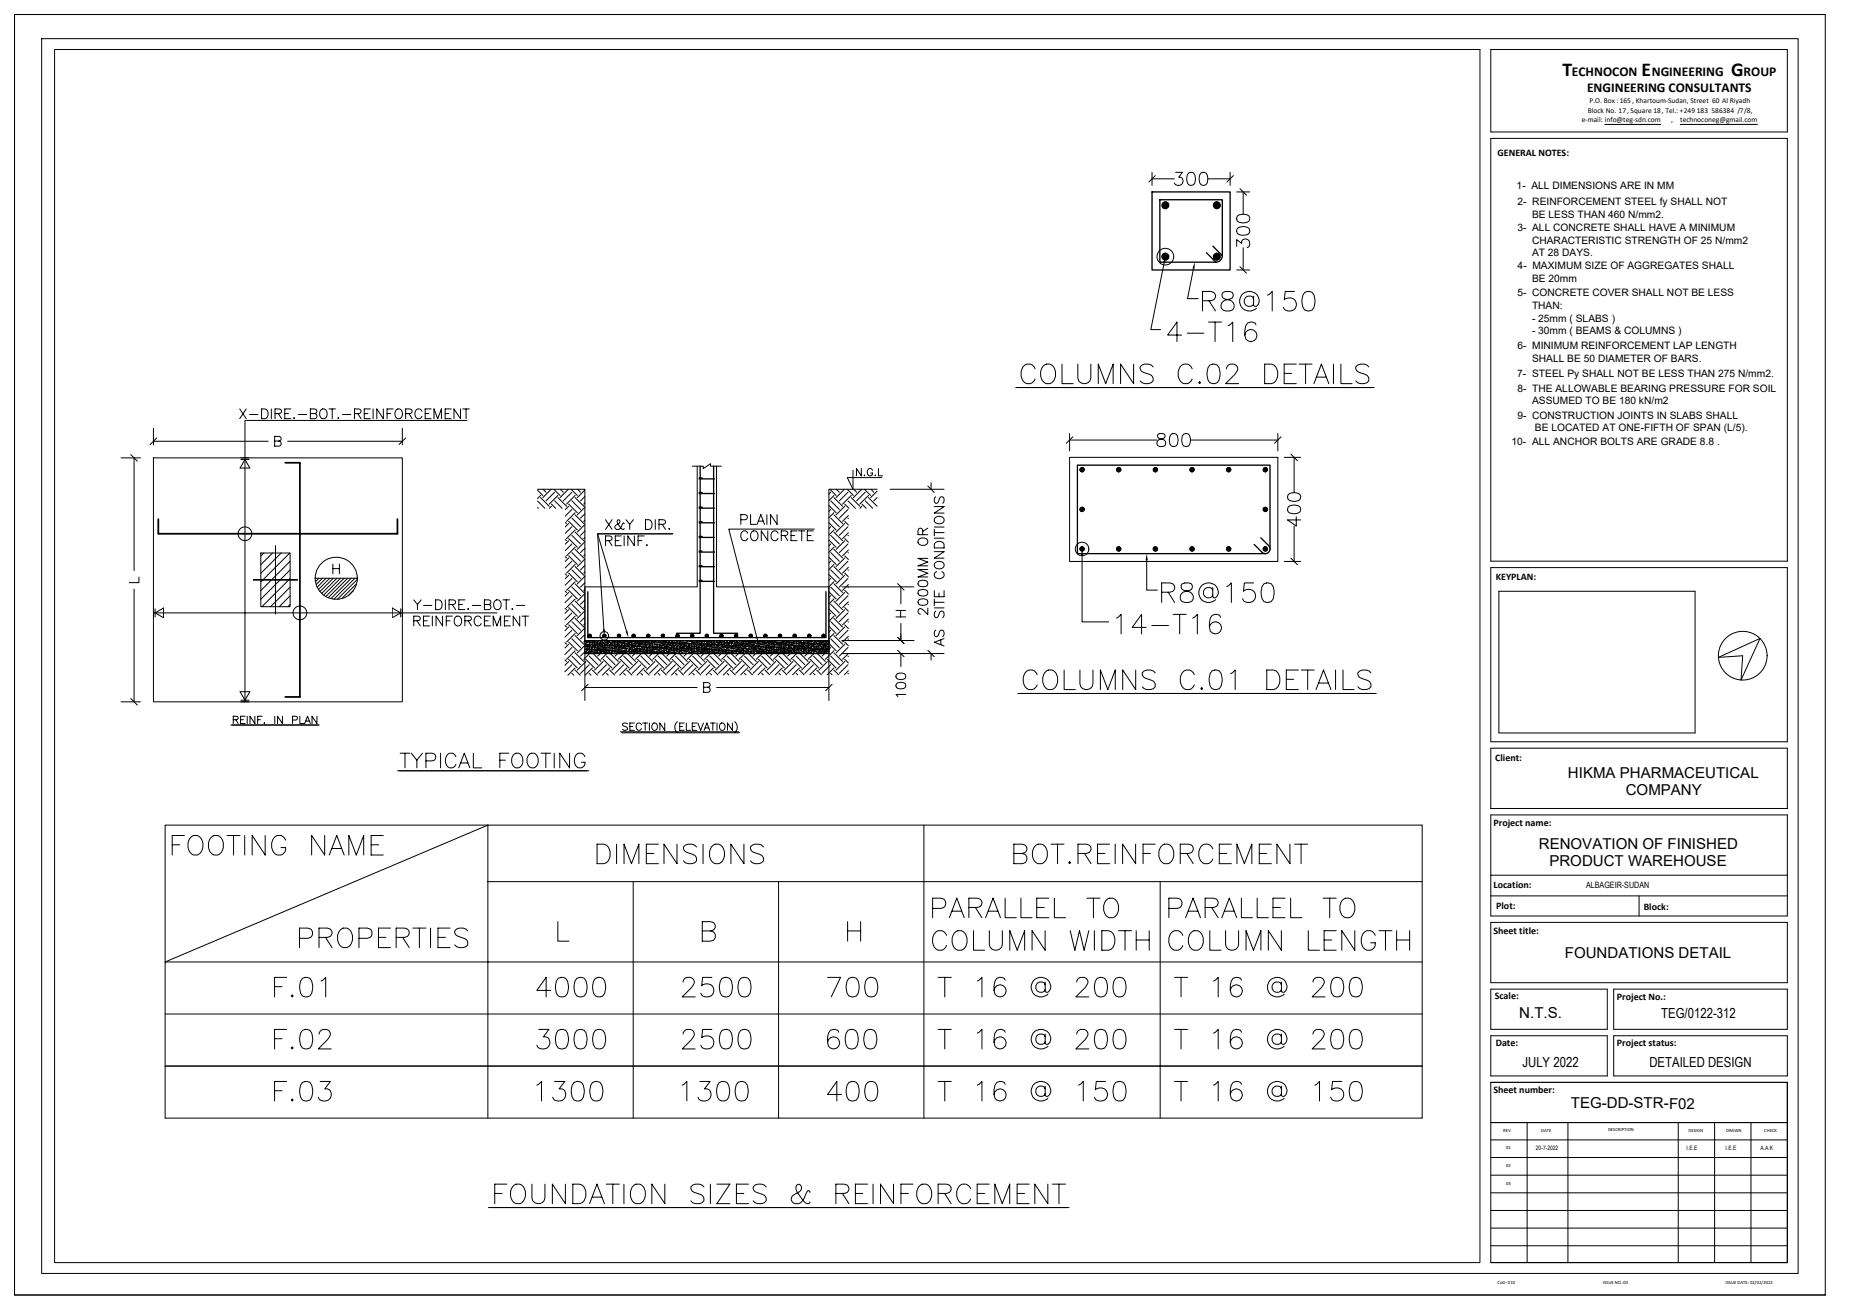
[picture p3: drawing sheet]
<svg xmlns="http://www.w3.org/2000/svg" width="420mm" height="297mm" viewBox="0 0 420 297" stroke-linecap="round" stroke-linejoin="round" font-family="sans-serif">
<defs><g id="words">
<g font-size="4.4">
<text x="354.5" y="17.3">T</text>
<text x="372.4" y="17.3">E</text>
<text x="392.7" y="17.3">G</text>
</g>
<g font-size="3.4">
<text x="355.7" y="176.5">HIKMA PHARMACEUTICAL</text>
<text x="368.8" y="180.3">COMPANY</text>
<text x="349.1" y="192.6">RENOVATION OF FINISHED</text>
<text x="351.5" y="196.5">PRODUCT WAREHOUSE</text>
<text x="355" y="217.4">FOUNDATIONS DETAIL</text>
<text x="344.7" y="231">N.T.S.</text>
<text x="356.4" y="251.5">TEG-DD-STR-F02</text>
</g>
<g font-size="3.1">
<text x="356.6" y="17.4">ECHNOCON</text>
<text x="374.7" y="17.4">NGINEERING</text>
<text x="395.6" y="17.4">ROUP</text>
<text x="360" y="20.8">ENGINEERING CONSULTANTS</text>
<text x="376.9" y="231">TEG/0122-312</text>
<text x="345.4" y="242">JULY 2022</text>
<text x="374.2" y="242">DETAILED DESIGN</text>
</g>
<g font-size="2.3">
<text x="339.7" y="35.4">GENERAL NOTES:</text>
<text x="344.1" y="42.9">1- ALL DIMENSIONS ARE IN MM</text>
<text x="344.3" y="46.5">2- REINFORCEMENT STEEL fy SHALL NOT</text>
<text x="344.2" y="52.3">3- ALL CONCRETE SHALL HAVE A MINIMUM</text>
<text x="347.6" y="49.4">BE LESS THAN 460 N/mm2.</text>
<text x="347.6" y="55.3">CHARACTERISTIC STRENGTH OF 25 N/mm2</text>
<text x="347.6" y="58.2">AT 28 DAYS.</text>
<text x="344.3" y="61.1">4- MAXIMUM SIZE OF AGGREGATES SHALL</text>
<text x="347.6" y="64">BE 20mm</text>
<text x="344.2" y="67.1">5- CONCRETE COVER SHALL NOT BE LESS</text>
<text x="347.6" y="70">THAN:</text>
<text x="347.6" y="73">- 25mm ( SLABS )</text>
<text x="347.6" y="75.9">- 30mm ( BEAMS &amp; COLUMNS )</text>
<text x="344.2" y="79.2">6- MINIMUM REINFORCEMENT LAP LENGTH</text>
<text x="347.6" y="82.1">SHALL BE 50 DIAMETER OF BARS.</text>
<text x="344.2" y="85.5">7- STEEL Py SHALL NOT BE LESS THAN 275 N/mm2.</text>
<text x="344.2" y="88.9">8- THE ALLOWABLE BEARING PRESSURE FOR SOIL</text>
<text x="344.2" y="95">9- CONSTRUCTION JOINTS IN SLABS SHALL</text>
<text x="347.6" y="91.7">ASSUMED TO BE 180 kN/m2</text>
<text x="342.9" y="101">10- ALL ANCHOR BOLTS ARE GRADE 8.8 .</text>
<text x="348.2" y="97.7">BE LOCATED AT ONE-FIFTH OF SPAN (L/5).</text>
<text x="339.3" y="131.5">KEYPLAN:</text>
<text x="339.2" y="172.6">Client:</text>
<text x="338.8" y="187.4">Project name:</text>
<text x="338.8" y="201.6">Location:</text>
<text x="339.4" y="206.3">Plot:</text>
<text x="372.9" y="206.5">Block:</text>
<text x="338.8" y="211.8">Sheet title:</text>
<text x="339.1" y="226.6">Scale:</text>
<text x="366.8" y="226.9">Project No.:</text>
<text x="339.3" y="237.4">Date:</text>
<text x="366.8" y="237.4">Project status:</text>
<text x="338.8" y="248">Sheet number:</text>
</g>
<text font-size="2" x="359.8" y="201.4">ALBAGEIR-SUDAN</text>
<g font-size="1.7">
<text x="360.6" y="23.4">P.O. Box :165, Khartoum-Sudan, Street 60 Al Riyadh</text>
<text x="358.9" y="27.7">e-mail: info@teg-sdn.com</text>
<text x="360.2" y="25.6">Block No. 17, Square 18, Tel.: +249 183 586384 /7/8,</text>
<text x="379.2" y="27.7">,</text>
<text x="381.2" y="27.7">technoconeg@gmail.com</text>
</g>
<g font-size="1.4">
<text x="348.4" y="260.9">20-7-2022</text>
<text x="382.6" y="260.9">I.E.E</text>
<text x="391.5" y="260.9">I.E.E</text>
<text x="399.4" y="260.9">A.A.K</text>
</g>
<g font-size="1.1">
<text x="341" y="256.8">REV.</text>
<text x="349.6" y="256.8">DATE</text>
<text x="364.8" y="256.7">DESCRIPTION</text>
<text x="383.1" y="256.8">DESIGN</text>
<text x="391.6" y="256.8">DRAWN</text>
<text x="400.2" y="256.8">CHECK</text>
<text x="341.7" y="260.8">01</text>
<text x="341.7" y="264.8">02</text>
<text x="341.7" y="268.8">03</text>
<text x="339.7" y="291.4">CoD- 010</text>
<text x="363.6" y="291.4">ISSUE NO.:03</text>
<text x="391.5" y="291.4">ISSUE DATE: 02/02/2022</text>
</g>
</g></defs>
<g fill="none" stroke="#000" stroke-width=".23">
<path d="M3.2 3.3h410.9v290.6h-410.9zM3.3 3.2v290.5M9.5 8.8h398.4v280.2h-398.4zM12.4 11.2h323.4v275.3h-323.4zM338.2 11.2h67.3v18.7h-67.3zM414.1 3.3h-410.9v290.6h410.9M261.4 39.1v3M262.1 39.8l-1.5 1.5M266.7 39.1h1.5l-.8 1.1a.95 .95 0 0 1 1 1.1 .95 .95 0 0 1-1.3 .8l-.4-.2-.3-.4M269.7 39.2a.96 .96 0 0 1 1.4 .5 2.44 2.44 0 0 1-.3 2.2 .96 .96 0 0 1-1.4-.4 2.44 2.44 0 0 1 .3-2.3zM272.5 39.2a.96 .96 0 0 1 1.4 .5 2.44 2.44 0 0 1-.3 2.2 .96 .96 0 0 1-1.4-.4 2.44 2.44 0 0 1 .3-2.3zM279.1 39.1v3"/>
<path d="M279.8 39.8l-1.5 1.5M338.2 31.4h67.3v95.9h-67.3zM364.1 28.2h12.7M381.2 28.2h17.5M261.4 40.6h5M263.6 58.3l.7 .7M263.6 58.1l.9 .9M263.7 58l1 .9M263.8 57.8l1 1.1M263.8 57.7l1.1 1.1M264 57.6l1 1.1M264.1 59.7l-3 15.1h2.2"/>
<path d="M264.1 57.5l1 1M264.3 45.8l-.7 .7M264.3 57.5l.8 .8M264.5 45.8l-.9 .9M264.5 57.5l.6 .6M264.7 45.9l-1 .9M264.8 45.9l-1 1.1M264.9 46l-1.1 1.1M265 46.2l-1 1M265.1 46.3l-1 1M265.1 46.5l-.8 .8M265.1 46.7l-.6 .6"/>
<path d="M274 40.6h5.1M275.3 46.5l.9 .8M275.3 46.7l.6 .6M275.3 46.3l1 1M275.4 46.2l1.1 1M275.5 46l1.1 1.1M275.6 45.9l1.1 1.1M275.8 45.9l1 .9M275.9 45.8l.9 .9M275.9 57.5l-.6 .6M276.2 45.8l.6 .7M276.2 57.5l-.9 .8"/>
<path d="M276.3 57.5l-1 1M276.5 57.6l-1.1 1.1M276.6 57.7l-1.1 1.1M276.7 57.8l-1.1 1.1M276.8 58l-1 .9M276.8 58.3l-.6 .7M276.8 58.1l-.9 .9M280.6 43.5h2.9M280.6 55.9v-1.5l1.1 .8a.95 .95 0 0 1 1.1-1 .95 .95 0 0 1 .7 1.3l-.1 .4-.4 .3M280.7 51.8a2.28 2.28 0 0 1 2.7 0 .96 .96 0 0 1-.4 1.4 2.44 2.44 0 0 1-2.3-.2l-.1-.5zM280.7 49a2.28 2.28 0 0 1 2.7 0 .96 .96 0 0 1-.4 1.4 2.44 2.44 0 0 1-2.3-.2l-.1-.5zM281.3 42.8l1.5 1.5"/>
<path d="M282 43.5v5.1M282 56.2v5.1M268.1 76h-3.2l2.1-2.9v4.4M269.3 75.6h3.8M270.8 60.9l-1.4 6.9h2.4M272.8 68.2h1.9l.6-.2a1.02 1.02 0 0 0 0-1.7l-.6-.2h-1.9v4.5M274.2 73.1h2.9M274.3 68.2l1.5 2.4M275.7 73.1v4.4M277.4 66.3a.9 .9 0 0 0 .5 1.5l.8 .2a1.27 1.27 0 0 1 1.3 1.2 1.27 1.27 0 0 1-1.1 1.4h-.8a1.27 1.27 0 0 1-1.1-1.4 1.27 1.27 0 0 1 1.3-1.2l.8-.2a.9 .9 0 0 0 .5-1.5l-.7-.2h-.8zM278.6 73.9l1.1-.8v4.4M280.6 61.3h2.9"/>
<path d="M281.3 60.5l1.5 1.5M284.4 67.8a1.18 1.18 0 0 0-1.5-.5 1.18 1.18 0 0 0-.6 1.6 1.18 1.18 0 0 0 1.5 .6l.4-.2 .2-.4M284.4 67.2v2.1l.2 .2a1.27 1.27 0 0 0 1.1-.8 1.27 1.27 0 0 0-.2-1.3 2.23 2.23 0 0 0-3.2-.9 2.23 2.23 0 0 0-.6 3.3 2.23 2.23 0 0 0 3.3 .1M284.9 73.7a1.3 1.3 0 0 0-1.9-.4 4 4 0 0 0-.4 3.6 1.37 1.37 0 0 0 2.2 .1 1.37 1.37 0 0 0-.5-2.1 1.37 1.37 0 0 0-1.9 1.1M287.6 67l1-.9v4.5M293.7 66.1h-2.1l-.2 1.9a1.56 1.56 0 0 1 2.3 0 1.56 1.56 0 0 1-.3 2.3 1.56 1.56 0 0 1-2.2-.6M296 66.3a1.44 1.44 0 0 1 2.1 .7 3.7 3.7 0 0 1-.4 3.4 1.44 1.44 0 0 1-2.1-.7 3.7 3.7 0 0 1 .4-3.4zM34.8 97.2v3.7M35.6 99.4l-1.5 1.5M54.4 92.8l1.5 2.2M55.9 92.8l-1.5 2.2M56.6 94.1h1.9"/>
<path d="M59.3 92.8h.8a1.18 1.18 0 0 1 .7 1.1 1.18 1.18 0 0 1-.7 1.1h-.8zM61.6 92.8v2.2M62.4 93.8l1.3-.1 .2-.3-.1-.4-.5-.2h-.9v2.2M63.1 93.8l.8 1.2M64.6 93.8h.9M66 92.8h-1.4v2.2h1.4M66.7 94.8v.2zM67.7 94.1h1.9M70.4 93.8h1a.58 .58 0 0 1 .5 .6 .58 .58 0 0 1-.5 .6h-1v-2.2h1l.4 .2v.6l-.4 .2M72.9 92.9a1.06 1.06 0 0 1 1.3 .5 1.06 1.06 0 0 1-.2 1.3 .82 .82 0 0 1-.9 .3 .82 .82 0 0 1-.6-.8 1.34 1.34 0 0 1 .4-1.3zM74.6 92.8h1.5M75.4 92.8v2.2"/>
<path d="M76.7 94.8v.2zM77.7 94.1h1.9M80.4 93.8l1.3-.1 .2-.3-.1-.4-.4-.2h-1v2.2M81.2 93.8l.7 1.2M82.6 93.8h.9M84 92.8h-1.4v2.2h1.4M84.6 92.8v2.2M87 92.8v2.2l-1.5-2.2v2.2M87.8 93.8h.9M89.2 92.8h-1.4v2.2M90 92.9a1.06 1.06 0 0 1 1.3 .5 1.06 1.06 0 0 1-.2 1.3 .82 .82 0 0 1-1 .3 .82 .82 0 0 1-.5-.8 1.34 1.34 0 0 1 .4-1.3zM91.3 97.2v3.7"/>
<path d="M92 99.4l-1.5 1.5M92 93.8l1.3-.1 .2-.3-.1-.4-.4-.2h-1v2.2M92.8 93.8l.7 1.2M95.7 93.3a.81 .81 0 0 0-.9-.5 .81 .81 0 0 0-.7 .8 .97 .97 0 0 0 .2 1.1 .97 .97 0 0 0 1.1 .2l.3-.4M96.5 93.8h.8M97.8 92.8h-1.3v2.2h1.3M98.5 95v-2.2l.8 2.2 .8-2.2v2.2M101 93.8h.8M102.4 92.8h-1.4v2.2h1.4M104.5 92.8v2.2l-1.5-2.2v2.2M105 92.8h1.5M105.7 92.8v2.2"/>
<path d="M105.9 95.4h-50.3v63.9M230.4 87.9h81.4M234.8 83.7a1.54 1.54 0 0 0-1.5-1.1 1.54 1.54 0 0 0-1.4 1.1 2.5 2.5 0 0 0 1 3.4 1.57 1.57 0 0 0 1.9-1.1M236.5 83.3a1.52 1.52 0 0 1 1.5-.7 1.52 1.52 0 0 1 1.3 1.1 2.5 2.5 0 0 1-1.1 3.4 2.04 2.04 0 0 1-2.1-2.8zM240.9 82.6v4.5h2.6M242.7 98.4v3.9M242.7 99.9h19.8M243.4 99.1l-1.5 1.5M244.5 82.6v3.2a1.49 1.49 0 0 0 1.5 1.3 1.49 1.49 0 0 0 1.5-1.3v-3.2M249.2 87.1v-4.5l1.6 4.5 1.7-4.5v4.5M257.2 82.6v4.5l-3-4.5v4.5M261.6 83.3a1.94 1.94 0 0 0-2.9 0 1.13 1.13 0 0 0 .8 1.2l1.3 .4a1.08 1.08 0 0 1 .8 .9 1.08 1.08 0 0 1-.4 1 2.03 2.03 0 0 1-2.5-.4"/>
<path d="M262.8 98.5a.6 .6 0 0 0 .2 1 1.22 1.22 0 0 1 1.4 1.3 1.03 1.03 0 0 1-1.1 .6 1.03 1.03 0 0 1-.8-1.1 1.36 1.36 0 0 1 1.4-.8 .6 .6 0 0 0 .3-1l-.5-.1zM265.7 98.5a.96 .96 0 0 1 1.4 .4 2.44 2.44 0 0 1-.3 2.3 .96 .96 0 0 1-1.4-.4 2.44 2.44 0 0 1 .3-2.3zM268.5 98.5a.96 .96 0 0 1 1.4 .4 2.44 2.44 0 0 1-.3 2.3 .96 .96 0 0 1-1.4-.4 2.44 2.44 0 0 1 .3-2.3zM270.1 99.9h19.8M270.5 83.7a1.54 1.54 0 0 0-1.5-1.1 1.54 1.54 0 0 0-1.5 1.1 2.5 2.5 0 0 0 1.1 3.4 1.57 1.57 0 0 0 1.9-1.1M272.1 86.6l.3 .2-.3 .3-.2-.3zM274.5 82.8a1.44 1.44 0 0 1 2.1 .7 3.7 3.7 0 0 1-.4 3.3 1.44 1.44 0 0 1-2.2-.6 3.7 3.7 0 0 1 .5-3.4zM278.3 83.7a1.1 1.1 0 0 1 .8-1.1h.9a1.08 1.08 0 0 1 .6 1.7l-.4 .6-2.1 2.2h2.9M286.9 82.6h1.5a2.42 2.42 0 0 1 1 3.8l-.4 .4-.6 .3h-1.5zM289.9 98.4v3.9M290.6 99.1l-1.4 1.5M291.3 84.7h1.7"/>
<path d="M294.1 82.6h-2.8v4.5h2.8M294.7 82.6h3M296.2 82.6v4.5M298.1 87.1l1.7-4.5 1.7 4.5M298.7 85.6h2.1M302.5 82.6v4.5M304.2 82.6v4.5h2.5M310.5 83.3a1.94 1.94 0 0 0-2.9 0 1.13 1.13 0 0 0 .8 1.2l1.3 .4a1.08 1.08 0 0 1 .8 .9 1.08 1.08 0 0 1-.4 1 2.03 2.03 0 0 1-2.5-.4M27.5 103.9h4.4M29.7 103.2l1.5 1.4M30.4 103.9v25.6M34.8 103.9h56.5v55.4h-56.5z"/>
<path d="M34.8 100.1h26M54.7 103.9h1.8M54.7 104.3h1.8M55.6 104.3l1.1 1.9h-2.2zM62.3 100.1h1a.58 .58 0 0 1 .5 .6 .58 .58 0 0 1-.5 .5h-1v-2.2h1l.4 .2v.7l-.4 .2M65.3 100.1h26M122 111h10.7v37.3h55.3v-37.3h11M122 115.2l.1 .1M122 111.2l1.1 1.2M122 113.7l1.6 1.6M122.7 112.4l-.7 .7M122.7 112.9l1.9 2"/>
<path d="M123.2 111l.7 .7M125 111l-1.9 1.9M125.1 114.9l-.5 .4M125.1 114.4l1 .9M125.7 111l1.4 1.4M125.8 111.7l-1.9 2M125.8 113.7l1.7 1.6M126.6 112.4l-2 2M126.6 112.9l1.9 2M127.1 111l.7 .7M128.3 118.5l.2 .3M128.9 111l-1.8 1.9"/>
<path d="M129 114.9l-.7 .7M129 118.8l-.8 .8M129 118.3l2 2M129 114.4l2 1.9M129.6 111l1.4 1.4M129.7 111.7l-1.9 2M129.7 115.6l-1.4 1.5M129.7 119.5l-1.5 1.5M129.7 117.6l2 1.9M129.7 113.7l2 1.9M130.5 112.4l-2 2M130.5 116.3l-2 2"/>
<path d="M130.5 116.8l1.9 2M130.5 112.9l1.9 2M131 111l.7 .7M132.7 114.1l-.3 .3M132.7 118l-.3 .3M132.7 112.7l-1 1M132.7 116.6l-1 1M132.7 111.2l-1.7 1.7M132.7 115.1l-1.7 1.7M132.7 119l-1.7 1.7M137.4 117.9l1.5 2.2M138.9 117.9l-1.5 2.2"/>
<path d="M141.6 118.9l-.2-.2-.4 .8a.74 .74 0 0 1-.8 .7 .74 .74 0 0 1-.7-.7l.2-.3 .8-.5a.45 .45 0 0 0-.2-.8l-.2 .1a1.85 1.85 0 0 0 1 2l.4 .1 .1-.2M142 117.9l.9 1.1v1.1M143.7 117.9l-.8 1.1M146.4 117.9h.8a1.18 1.18 0 0 1 .8 1.1 1.18 1.18 0 0 1-.8 1.1h-.8zM148.7 117.9v2.2M149.5 119l1.3-.1 .2-.3-.1-.5-.4-.2h-1v2.2M150.2 119l.8 1.1M151.8 119.9v.2zM157.1 105.8h2.4v.5l1.7-1.1v.6h2.5M158.2 105.8v27.4h-25.5v12.1h55.3v-12.1h-25.4v-27.4M168.1 117.9h.9a.58 .58 0 0 0 .6-.5 .58 .58 0 0 0-.6-.6h-.9v2.2M170.3 116.8v2.2h1.2"/>
<path d="M171.8 119l.8-2.2 .8 2.2M172.1 118.3h1M174 116.8v2.2M176.3 116.8v2.2l-1.5-2.2v2.2M188 118.6l1.7 1.7M188 114.7l1.7 1.6M188.3 111l1.4 1.4M188.5 111.7l-.5 .4M188.5 115.6l-.5 .4M188.5 119.5l-.5 .4M188.5 117.6l1.9 1.9M188.5 113.7l1.9 1.9"/>
<path d="M189.2 112.4l-1.2 1.2M189.2 116.3l-1.2 1.2M189.2 116.8l2 2M189.2 112.9l2 2M189.7 111l.7 .7M191.6 111l-1.9 1.9M191.6 114.9l-1.9 1.9M191.6 118.8l-1.9 1.9M191.6 118.3l.9 .8M191.6 114.4l1 .9M192.2 111l1.4 1.4M192.4 111.7l-2 2"/>
<path d="M192.4 115.6l-2 2M192.4 119.5l-2 2M192.4 117.6l.1 .1M192.4 113.7l1.7 1.6M192.5 117l-1.3 1.3M193.1 112.4l-1.9 2M193.1 112.9l2 2M193.5 106.7v4.3l-1.3-2.6h7.9M193.7 111l.6 .7M195.4 106.3v1.7l-1.1-1.7v1.7M195.5 111l-1.9 1.9M195.6 114.9l-.5 .4"/>
<path d="M195.6 114.4l.9 .9M196 107.9h.2zM196.1 111l1.4 1.4M196.3 111.7l-2 2M196.3 113.7l1.7 1.6M197 112.4l-1.9 2M197 112.9l2 2M197.6 111l.6 .7M197.9 106.7a.61 .61 0 0 0-.7-.4 .61 .61 0 0 0-.4 .6v.4a.6 .6 0 0 0 .5 .7 .6 .6 0 0 0 .6-.7h-.4M198.5 107.9h.2zM199 112.9l-.8 .8M199 111.4l-1.5 1.5"/>
<path d="M199.3 106.3v1.7h.9M201.9 111h12.3M210.5 119.9l-1.2 .7M210.5 110.3l1.5 1.5M211.2 109.5v1.5M212 119.6h2.2M212 115h2.2l-2.2 1.4h2.2M212.1 117.6a1.17 1.17 0 0 1 1.2-.4 1.17 1.17 0 0 1 .9 1 1.16 1.16 0 0 1-1.3 .7 1.16 1.16 0 0 1-.9-1.1zM212.3 112.7a.83 .83 0 0 0-.4 .8 .83 .83 0 0 0 .6 .7l.3-.2 .3-.8a.54 .54 0 0 1 .4-.4 .54 .54 0 0 1 .6 .1 1.02 1.02 0 0 1-.2 1.3M242.7 103.8h47.2v23.6h-47.2zM245.4 115.1l-.4 .4M245.4 106.1l-.4 .4"/>
<path d="M245.6 115.1l-.6 .6M245.6 106.1l-.6 .5M245.7 115.2l-.6 .6M245.7 106.1l-.6 .6M245.8 115.2l-.7 .7M245.8 106.2l-.7 .6M245.8 115.3l-.6 .6M245.8 106.2l-.6 .7M245.9 115.3l-.7 .7M245.9 106.3l-.7 .7M245.9 115.4l-.6 .6M245.9 106.4l-.6 .6"/>
<path d="M246 115.5l-.6 .6M246 115.7l-.4 .4M246 106.5l-.6 .5M246 106.6l-.4 .4M253.7 106.1l-.4 .4M253.9 106.1l-.6 .5M254 106.1l-.6 .6M254.1 106.2l-.7 .6M254.1 106.2l-.6 .7M254.2 106.3l-.7 .7M254.2 106.4l-.6 .6M254.3 106.6l-.4 .4"/>
<path d="M254.3 106.5l-.6 .5M262.1 106.1l-.4 .4M262.2 106.1l-.5 .5M262.3 106.1l-.6 .6M262.4 106.2l-.7 .6M262.5 106.2l-.7 .7M262.5 106.3l-.6 .7M262.6 106.4l-.7 .6M262.6 106.5l-.5 .5M262.6 106.6l-.4 .4M270.4 106.1l-.4 .4M270.5 106.1l-.5 .5"/>
<path d="M270.6 106.1l-.6 .6M270.7 106.2l-.7 .6M270.8 106.2l-.7 .7M270.8 106.3l-.6 .7M270.9 106.4l-.6 .6M270.9 106.5l-.5 .5M270.9 106.6l-.4 .4M278.7 106.1l-.4 .4M278.8 106.1l-.5 .5M278.9 106.1l-.6 .6M279 106.2l-.6 .6M279.1 106.2l-.7 .7"/>
<path d="M279.1 106.3l-.6 .7M279.2 106.4l-.6 .6M279.2 106.5l-.5 .5M279.2 106.6l-.4 .4M286.6 115.5l.5 .6M286.6 115.7l.4 .4M286.6 115.4l.6 .6M286.7 115.3l.6 .7M286.7 115.3l.7 .6M286.8 115.2l.7 .7M286.9 115.2l.6 .6M287 115.1l.5 .6"/>
<path d="M287 106.1l-.4 .4M287.1 115.1l.4 .4M287.1 106.1l-.5 .5M287.2 106.1l-.6 .6M287.3 106.2l-.6 .6M287.4 106.2l-.7 .7M287.5 106.3l-.7 .7M287.5 106.4l-.6 .6M287.5 106.5l-.5 .5M287.5 106.6l-.4 .4M291.4 103.8h3.7M292.3 115a2.28 2.28 0 0 1 2.6 0 .96 .96 0 0 1-.4 1.4 2.44 2.44 0 0 1-2.2-.2l-.2-.5z"/>
<path d="M292.3 112.2a2.28 2.28 0 0 1 2.6 0 .96 .96 0 0 1-.4 1.4 2.44 2.44 0 0 1-2.2-.3l-.2-.4zM292.9 103l1.4 1.5M293.6 103.8v8M293.6 119.4v8M294.1 117.3v2.1l-2-1.4h3M30.4 133.7v25.6M31.5 130.9v1.3h-2.2M34.8 139.1h78M34.8 138.2v1.8M35.2 138.2v1.8M35.2 139.1l1.9-1.1v2.2zM57.5 131.6h10"/>
<path d="M59.2 125.5h6.6v12.2h-6.6zM59.9 125.5l-.7 .7M61.8 125.5l-2.6 2.6M62.5 123.8v15.5M63.8 125.5l-4.6 4.6M65.7 125.5l-6.5 6.6M65.8 127.4l-6.6 6.6M65.8 129.3l-6.6 6.7M65.8 131.3l-6.4 6.4M65.8 133.2l-4.4 4.5M65.8 135.2l-2.5 2.5M65.8 137.2l-.5 .5"/>
<path d="M71.5 131.2h9.6M71.5 131.2h.1M72.3 131.2l-.7 .8M73.2 131.2l-1.5 1.5M74 131.2l-2 2M74.8 131.2l-2.6 2.6M75.5 128v2.2M75.5 129h1.5M75.6 131.2l-3 3M76.4 131.2l-3.4 3.5M77 128v2.2M77.2 131.2l-3.8 3.8"/>
<path d="M78.1 131.2l-4.2 4.2M78.9 131.2l-4.4 4.4M79.7 131.2l-4.6 4.6M80.2 134l-1.1 1.1M80.5 131.2l-4.7 4.8M80.9 132.5l-3.4 3.3M81.1 131.5l-4.5 4.5M89 138l1.9 1.1-1.9 1.1zM90.9 138.2v1.8M91.3 138.2v1.8M93.9 136.1l.8 1.1v1.1M95.6 136.1l-.9 1.1"/>
<path d="M96.1 137.4h1.9M97.5 139.8h-1.4v2.2h1.4M98.1 139.8v2.2M98.8 136.1h.8a1.18 1.18 0 0 1 .7 1.1 1.18 1.18 0 0 1-.7 1.1h-.8zM100.4 139.8v2.2l-1.5-2.2v2.2M101 136.1v2.2M101.9 137.2l1.2-.1 .3-.3-.2-.5-.4-.2h-.9v2.2M102.6 137.2l.8 1.1M102.6 139.8h-1.4v2.2M104.1 137.2h.8M105.5 136.1h-1.4v2.2h1.4M106.2 138.1v.2z"/>
<path d="M107.2 137.4h1.8M109.9 137.2h.9a.58 .58 0 0 1 .6 .6 .58 .58 0 0 1-.6 .5h-.9v-2.2h.9l.5 .2v.7l-.5 .2M111.3 139.8h-1.4v2.2h1.4M112.4 136.2a1.06 1.06 0 0 1 1.3 .5 1.06 1.06 0 0 1-.2 1.3 .82 .82 0 0 1-1 .3 .82 .82 0 0 1-.5-.8 1.34 1.34 0 0 1 .4-1.3zM114.1 136.1h1.5M114.8 136.1v2.2M115.8 139.8h-1.4v2.2h1.4M116.2 138.1v.2zM117.2 137.4h1.9M117.9 139.8v2.2l-1.5-2.2v2.2M118.4 139.8h1.5M119.2 139.8v2.2"/>
<path d="M128.2 138l.3 .4M128.2 134.1l.3 .3M128.2 130.2l.3 .3M128.2 126.3l.3 .3M128.2 122.4l.3 .3M129 122.7l-.8 .8M129 126.6l-.8 .8M129 130.5l-.8 .8M129 134.4l-.8 .9M129 138.4l-.8 .8M129 137.9l2 1.9M129 134l2 1.9"/>
<path d="M129 130l2 2M129 126.1l2 2M129 122.2l2 2M129.7 123.4l-1.5 1.6M129.7 127.4l-1.5 1.5M129.7 131.3l-1.5 1.5M129.7 135.2l-1.5 1.5M129.7 139.1l-1.5 1.6M129.7 137.1l2 2M129.7 133.2l2 2M129.7 129.3l2 2M129.7 125.4l2 2"/>
<path d="M129.7 121.5l2 1.9M130.5 120.3l-2 1.9M130.5 124.2l-2 1.9M130.5 128.1l-2 1.9M130.5 132l-2 2M130.5 135.9l-2 2M130.5 139.8l-2 2M130.5 136.4l1.9 2M130.5 132.5l1.9 1.9M130.5 128.6l1.9 1.9M130.5 124.7l1.9 1.9M130.5 120.7l1.9 2"/>
<path d="M132.7 122l-.3 .2M132.7 125.9l-.3 .2M132.7 129.8l-.3 .2M132.7 133.7l-.3 .3M132.7 137.6l-.3 .3M132.7 120.5l-1 1M132.7 124.4l-1 1M132.7 128.3l-1 1M132.7 132.2l-1 1M132.7 136.2l-1 .9M132.7 122.9l-1.7 1.8M132.7 126.9l-1.7 1.7"/>
<path d="M132.7 130.8l-1.7 1.7M132.7 134.7l-1.7 1.7M132.7 138.6l-1.7 1.7M137.4 122.7l1.2-.1 .3-.4-.2-.4-.4-.2h-.9v2.2M138.1 122.7l.8 1.1M139.6 122.7h.8M141 121.6h-1.4v2.2h1.4M141.6 121.6v2.2M143.9 121.6v2.2l-1.5-2.2v2.2M144.8 122.7h.8M146.1 121.6h-1.3v2.2M146.8 123.6v.2z"/>
<path d="M169.7 121a.81 .81 0 0 0-1-.5 .81 .81 0 0 0-.6 .8 .97 .97 0 0 0 .2 1.1 .97 .97 0 0 0 1 .2l.4-.4M170.5 120.8a.82 .82 0 0 1 .9-.3 .82 .82 0 0 1 .6 .8 .97 .97 0 0 1-.2 1.1 .97 .97 0 0 1-1.1 .2 1.37 1.37 0 0 1-.2-1.8zM174.2 120.5v2.2l-1.5-2.2v2.2M176.5 121a.81 .81 0 0 0-.9-.5 .81 .81 0 0 0-.7 .8 .97 .97 0 0 0 .2 1.1 .97 .97 0 0 0 1.1 .2l.3-.4M177.2 121.5l1.3-.1 .2-.3-.1-.4-.4-.2h-1v2.2M178 121.5l.7 1.2M179.5 121.5h.8M180.8 120.5h-1.3v2.2h1.3M181.1 120.5h1.5M181.9 120.5v2.2M183.1 121.5h.9M184.5 120.5h-1.4v2.2h1.4"/>
<path d="M184.8 120.1h-19.5l6.6 25.5M188 138.2l1.7 1.6M188 134.3l1.7 1.6M188 130.4l1.7 1.6M188 126.4l1.7 1.7M188 122.5l1.7 1.7M188.5 123.4l-.5 .5M188.5 127.4l-.5 .4M188.5 131.3l-.5 .4M188.5 135.2l-.5 .4M188.5 139.1l-.5 .4M188.5 137.1l1.9 2"/>
<path d="M188.5 133.2l1.9 2M188.5 129.3l1.9 2M188.5 125.4l1.9 2M188.5 121.5l1.9 1.9M189.2 120.3l-1.2 1.1M189.2 124.2l-1.2 1.1M189.2 128.1l-1.2 1.1M189.2 132l-1.2 1.1M189.2 135.9l-1.2 1.2M189.2 139.8l-1.2 1.2M189.2 136.4l2 2M189.2 132.5l2 1.9"/>
<path d="M189.2 128.6l2 1.9M189.2 124.7l2 1.9M189.2 120.7l2 2M191 133.2h16.3M191.6 122.7l-1.9 2M191.6 126.6l-1.9 2M191.6 130.5l-1.9 2M191.6 134.4l-1.9 2M191.6 138.4l-1.9 1.9M191.6 137.9l.9 .8M191.6 134l.9 .8M191.6 130l.9 .9"/>
<path d="M191.6 126.1l.9 .9M191.6 122.2l.9 .8M192.4 139.1l-2 2M192.4 123.4l-2 2M192.4 127.4l-2 1.9M192.4 131.3l-2 1.9M192.4 135.2l-2 1.9M192.4 137.1l.1 .1M192.4 133.2l.1 .1M192.4 129.3l.1 .1M192.4 125.4l.1 .1M192.4 121.5l.1 .1"/>
<path d="M192.5 120.9l-1.3 1.3M192.5 124.8l-1.3 1.3M192.5 128.7l-1.3 1.3M192.5 132.6l-1.3 1.4M192.5 136.5l-1.3 1.4M203.3 140h2.2M203.3 138.5h2.2M203.6 132.4l1.5 1.5M204.3 138.5v1.5M204.4 133.2v3.8M208.4 136.2a1.71 1.71 0 0 1 2 0 .72 .72 0 0 1-.3 1.1 1.83 1.83 0 0 1-1.7-.3zM208.4 134.1a1.71 1.71 0 0 1 2 0 .72 .72 0 0 1-.3 1 1.83 1.83 0 0 1-1.7-.2z"/>
<path d="M208.4 132a1.71 1.71 0 0 1 2 0 .72 .72 0 0 1-.3 1 1.83 1.83 0 0 1-1.7-.2zM208.4 122.5a1.17 1.17 0 0 1 1.3-.4 1.17 1.17 0 0 1 .8 1 1.16 1.16 0 0 1-1.3 .7 1.16 1.16 0 0 1-.9-1.1zM209.3 121.3l-.1-1.2-.3-.2-.4 .1-.2 .4v.9h2.2M210.5 138v1.5l-1.1-1.1a.67 .67 0 0 0-1-.1l-.1 .6 .2 .4 .3 .1M210.5 126.7h-2.2l2.2 .9-2.2 .8h2.2M210.5 129.2h-2.2l2.2 .9-2.2 .8h2.2M212 137.9h2.2M212 136.7h2.2M212 120.1v1.5M212 134v1.4h2.2v-1.4M212 135.9v1.5M212 125.2h2.2l-2.2 1.5h2.2"/>
<path d="M212 122.1h2.2M212 120.9h2.2M212.1 127.8a1.17 1.17 0 0 1 1.2-.4 1.17 1.17 0 0 1 .9 1 1.16 1.16 0 0 1-1.3 .7 1.16 1.16 0 0 1-.9-1.1zM212.1 123.3a1.24 1.24 0 0 1 2.1 .3v.7h-2.2zM212.3 138.7a.83 .83 0 0 0-.4 .8 .83 .83 0 0 0 .6 .7l.3-.3 .3-.8a.54 .54 0 0 1 .4-.4 .54 .54 0 0 1 .6 .2 1.02 1.02 0 0 1-.2 1.3M212.5 129.7a.81 .81 0 0 0-.5 .9 .81 .81 0 0 0 .8 .7 .97 .97 0 0 0 1.1-.2 .97 .97 0 0 0 .2-1.1l-.4-.3M213 134.6v.8M245 124.6l.4 .4M245 124.5l.6 .5M245.1 124.4l.6 .6M245.1 124.3l.7 .7M245.2 124.2l.6 .7"/>
<path d="M245.2 124.2l.7 .6M245.3 124.1l.6 .6M245.4 124.1l.6 .5M245.5 126v15.1h6M245.6 124.1l.4 .4M253.3 124.6l.4 .4M253.3 124.5l.6 .5M253.4 124.4l.6 .6M253.4 124.3l.7 .7M253.5 124.2l.6 .7M253.5 124.2l.7 .6M253.6 124.1l.6 .6"/>
<path d="M253.7 124.1l.6 .5M253.9 124.1l.4 .4M260.2 127.1l-.1 6.8h2.5M261.7 124.6l.4 .4M261.7 124.5l.5 .5M261.7 124.4l.6 .6M261.7 124.3l.7 .7M261.8 124.2l.7 .7M261.9 124.2l.6 .6M261.9 124.1l.7 .6M262.1 124.1l.5 .5M262.2 124.1l.4 .4"/>
<path d="M263.5 134.4h1.9l.7-.2a1.02 1.02 0 0 0 0-1.7l-.7-.2h-1.9v4.4M265 134.4l1.5 2.3M266.2 139.4h2.9M267.6 139.4v4.4M268.2 132.5a.9 .9 0 0 0 .4 1.5l.8 .2a1.27 1.27 0 0 1 1.3 1.1 1.27 1.27 0 0 1-1 1.4h-.9a1.27 1.27 0 0 1-1.1-1.4 1.27 1.27 0 0 1 1.3-1.1l.9-.2a.9 .9 0 0 0 .4-1.5l-.6-.2h-.9zM270 124.6l.4 .4M270 124.5l.5 .5M270 124.4l.6 .6M270 124.3l.7 .7M270.1 124.2l.7 .7M270.2 124.2l.6 .6M270.3 124.1l.6 .6"/>
<path d="M270.4 124.1l.5 .5M270.5 124.1l.4 .4M275.1 134a1.18 1.18 0 0 0-1.5-.5 1.18 1.18 0 0 0-.6 1.5 1.18 1.18 0 0 0 1.5 .6l.4-.2 .2-.4M275.1 133.3v2.1l.2 .2a1.27 1.27 0 0 0 1.1-.7 1.27 1.27 0 0 0-.2-1.4 2.23 2.23 0 0 0-3.2-.9 2.23 2.23 0 0 0-.6 3.3 2.23 2.23 0 0 0 3.4 .2M278.3 124.6l.4 .4M278.3 124.5l.5 .5M278.3 133.1l1.1-.8v4.4M278.3 124.4l.6 .6M278.4 124.3l.6 .7M278.4 124.2l.7 .7M278.5 124.2l.6 .6M278.6 124.1l.6 .6"/>
<path d="M278.7 124.1l.5 .5M278.8 124.1l.4 .4M284.4 132.3h-2.1l-.2 1.9a1.56 1.56 0 0 1 2.4-.1 1.56 1.56 0 0 1-.3 2.4 1.56 1.56 0 0 1-2.3-.6M286.6 124.6l.4 .4M286.6 124.5l.5 .5M286.6 124.4l.6 .6M286.7 124.3l.6 .7M286.7 124.2l.7 .7M286.7 132.5a1.44 1.44 0 0 1 2.1 .6 3.7 3.7 0 0 1-.4 3.4 1.44 1.44 0 0 1-2.1-.6 3.7 3.7 0 0 1 .4-3.4zM286.8 124.2l.7 .6M286.9 124.1l.6 .6M287 124.1l.5 .5"/>
<path d="M287.1 124.1l.4 .4M291.4 127.4h3.7M292.9 126.7l1.4 1.4M338.2 128.8h67.3v39.5h-67.3zM340 134.2h44.6v32.1h-44.6zM27.5 159.3h4.4M29.7 158.5l1.5 1.5M54.5 157h2.2l-1.1 1.9zM54.7 159.3h1.8M54.7 158.9h1.8M93.9 140.9l1.2-.1 .2-.4-.1-.4-.4-.2h-.9v2.2M94.6 140.9l.7 1.1"/>
<path d="M96.1 140.9h.8M101.2 140.9h.9M103.2 140.1a.82 .82 0 0 1 1-.3 .82 .82 0 0 1 .5 .9 .97 .97 0 0 1-.2 1 .97 .97 0 0 1-1 .2 1.37 1.37 0 0 1-.3-1.8zM105.5 140.9l1.2-.1 .2-.4-.1-.4-.4-.2h-.9v2.2M106.2 140.9l.7 1.1M109.2 140.3a.81 .81 0 0 0-1-.5 .81 .81 0 0 0-.6 .9 .97 .97 0 0 0 .2 1 .97 .97 0 0 0 1 .2l.4-.4M109.9 140.9h.8M111.9 142v-2.2l.8 2.2 .9-2.2v2.2M114.4 140.9h.9M128.2 149.7l.3 .4M128.2 145.8l.3 .4M128.2 141.9l.3 .4"/>
<path d="M129 142.3l-.8 .8M129 146.2l-.8 .8M129 150.1l-.8 .9M129 149.6l2 2M129 145.7l2 2M129 141.8l2 1.9M129.7 143l-1.5 1.6M129.7 146.9l-1.5 1.6M129.7 150.8l-1.6 1.6M129.7 152.8l.5 .4M129.7 148.9l2 1.9M129.7 145l2 1.9"/>
<path d="M129.7 141.1l2 1.9M130.5 143.7l-2 2M130.5 147.7l-2 1.9M130.5 151.6l-1.7 1.6M130.5 152.1l1.1 1.1M130.5 148.1l1.9 2M130.5 144.2l1.9 2M130.5 140.3l1.9 2M132.7 145.3h55.3v3h-55.3zM132.7 148.3h55.3zM132.7 148.3v10.7M132.7 156h25.5"/>
<path d="M132.7 147.9v.1M132.7 141.5l-.3 .3M132.7 145.4l-.3 .3M132.7 140.1l-1 1M132.7 144l-1 1M132.7 147.9l-1 1M132.7 142.5l-1.7 1.7M132.7 146.4l-1.7 1.7M132.7 146.7h.1M132.7 147.4h.1M132.7 145.6h.1M132.7 148h.1"/>
<path d="M132.9 146.1h.1M132.8 147.9h.1M132.9 147.9h.1M132.9 145.9h.1M132.9 146.5h.1M133 148.2h.1M132.9 146.2h.1M132.9 150.1l-1.9 2M132.9 149.6l2 2M132.9 147.2h.1M132.9 145.8h.1M133 147.1h.1"/>
<path d="M133 146.7h.1M133 148h.1M133.1 147.6h.1M133.1 147.3h.1M133.1 145.3v.1M133.1 145.6h.1M133.1 146.9h.1M133.1 147.5h.1M133.1 146.5h.1M133.1 146.2h.1M133.1 145.8h.1M133.1 145.4h.1"/>
<path d="M133.1 148.1h.1M133.2 145.5h.1M133.2 146.7h.1M133.2 146.3h.1M133.3 147.4h.1M133.2 148.3h.1M133.2 146.4h.1M133.3 146.7h.1M133.3 146.3h.1M133.3 146.8h.1M133.3 147.5h.1M133.4 147.1h.1"/>
<path d="M133.4 147.3h.1M133.4 155.3l-1.4 1.4M133.4 147.9h.1M133.5 146.6h.1M133.5 148.3h.1M133.5 147.9h.1M133.5 146.2h.1M133.5 147.8h.1M133.5 146.4h.1M133.5 148.1h.1M133.5 146.3h.1M133.6 145.9h.1"/>
<path d="M133.6 147.1h.1M133.6 145.7h.1M133.6 145.5l-.1 .1zM133.6 148.3h.1M133.6 147.9h.1M133.6 147.5h.1M133.7 147.2h.1M133.7 146.9v-.1l-.1 .1M133.7 150.8l-2 2M133.7 152.8l.4 .4M133.7 148.9l1.9 1.9M133.7 146.8h.1"/>
<path d="M133.7 147.3h.1M133.7 146.6h.1M133.7 146.4h.1M133.7 146.1h.1M133.7 145.7h.1M133.7 143.9l-.3 .3M133.8 145.8h.1M133.7 145.6h.1M133.7 146.3h.1M133.8 148.3l-1.4 1.3M133.8 147.8h.1M133.8 147.4h.1"/>
<path d="M133.8 148h.1M133.8 146.6h.1M133.8 143.9l-.4 .4M133.9 147.8h.1M133.9 145.4h.1M133.9 145.7h.1M133.9 146.8h.1M133.9 148l-.1 .1zM133.9 147.5h.1M133.9 148.2h.1M133.9 143.9l-.5 .5M134 146.2h.1"/>
<path d="M134 144l-.5 .5M134 146.5h.1M134 147.9h.1M134.1 147.4h.1M134.1 144.1l-.5 .5M134.1 147h.1M134.1 146.2h.1M134.2 147h.1M134.1 144.2l-.4 .4M134.1 144.3l-.3 .3M134.1 145.4h.1M134.2 147.6h.1"/>
<path d="M134.2 148.2h.1M134.2 146.2h.1M134.2 147.3h.1M134.2 147.8h.1M134.2 147.5h.1M134.2 147.1h.1M134.2 145.6h.1M134.2 146.7h.1M134.2 146.4h.1M134.3 145.8h.1M134.3 147.4h.1M134.3 146h.1"/>
<path d="M134.3 145.6h.1M134.3 145.7h.1M134.3 148.2h.1M134.3 146.4h.1M134.4 146.9h.1M134.4 146.5h.1M134.5 146.2h.1M134.4 151.6l-1.7 1.6M134.4 152.1l1.1 1.1M134.4 147.9h.1M134.5 146.8h.1M134.5 147.3h.1"/>
<path d="M134.5 147.5h.1M134.6 148.3l1.8 1.8M134.6 148.1h.1M134.6 148h.1M134.7 146.5h.1M134.7 145.4h.1M134.7 146.1h.1M134.7 145.8h.1M134.7 146.2h.1M134.7 148.1h.1M134.8 147.8h.1M134.8 147.4h.1"/>
<path d="M134.8 145.7l-.1 .1zM134.8 146.9h.1M134.8 147h.1M134.8 147.5h.1M134.8 146.7h.1M134.8 146.3h.1M134.8 145.9h.1M134.8 146.6h.1M134.8 146.1h.1M134.8 145.6h.1M134.9 148.3h.1M134.9 146.9h.1"/>
<path d="M134.9 145.5h.1M134.9 148.1h.1M134.9 147.7h.1M134.9 147l-.1 .1zM134.9 146.4h.1M134.9 146.1h.1M135 145.7h.1M135 147.4h.1M135.1 146.6h.1M135.1 148.2v.1M135.1 146.8h.1M135.1 148.2l-.1 .1"/>
<path d="M135.1 146.4h.1M135.1 148.3h.1M135.1 147.5h.1M135.1 147.8h.1M135.2 147.6h.1M135.2 147.2h.1M135.2 148h.1M135.2 145.6h.1M135.3 146.3h.1M135.3 148.1h.1M135.4 145.8h.1M135.3 147.7h.1"/>
<path d="M135.3 147.3h.1M135.4 146.9h.1M135.4 146h.1M135.4 146.6h.1M135.4 146.2h.1M135.4 145.5h.1M135.5 147.9h.1M135.4 147.4h.1M135.5 145.8h.1M135.5 147.2h.1M135.5 146h.1M135.5 146.8h.1"/>
<path d="M135.5 145.7h.1M135.5 148.2h.1M135.5 145.4h.1M135.5 146.4h.1M135.6 147.6h.1M135.6 146.6h.1M135.7 145.6h.1M135.7 146.9h.1M135.7 147.6h.1M135.8 147.1h.1M135.7 147.7h.1M135.7 146.3h.1"/>
<path d="M135.8 146.8h.1M135.8 146.4h.1M135.8 147.5h.1M135.8 148h.1M135.9 146l.1-.1-.1 .1M135.9 146.3h.1M135.9 148h.1M135.9 147.1h.1M135.9 147.6h.1M135.9 147.2h.1M135.9 146.9h.1M135.9 146.5h.1"/>
<path d="M135.9 146.1h.1M136 145.8h.1M136 145.4h.1M136 146.3v.1M136 147.9h.1M136 147.4h.1M136 146.3h.1M136.1 145.9h.1M136.1 145.7h.1M136.1 147.1l-.1 .1h.1M136.1 146.4h.1M136.1 147.3h.1"/>
<path d="M136.2 148.1h.1M136.2 146.6h.1M136.2 146.7h.1M136.2 148.3l-.6 .6M136.2 146.9h.1M136.3 145.5h.1M136.3 145.9h.1M136.3 147.6h.1M136.3 147.9h.1M136.3 147.5h.1M136.4 145.5h.1M136.4 147.6h.1"/>
<path d="M136.4 146.2h.1M136.4 148h.1M136.4 146.7h.1M136.4 148.3h.1M136.4 147.9h.1M136.4 147.5v.1M136.5 147.5h.1M136.5 146.3h.1M136.5 147.2h.1M136.5 146.8h.1M136.5 146.4h.1M136.5 146.1h.1"/>
<path d="M136.5 145.7h.1M136.6 147.5h.1M136.6 147.4h.1M136.6 147h.1M136.6 145.4h.1M136.7 146.7h.1M136.7 145.8h.1M136.7 147.8h.1M136.7 146.5h.1M136.8 145.8h.1M136.8 147.2h.1M136.8 147.9h.1"/>
<path d="M136.8 146.5h.1M136.8 146.9h.1M136.8 150.1l-1.9 2M136.8 149.6l2 2M136.9 147.6h.1M136.9 147h.1M136.9 146.6h.1M137 146h.1M137 147.4h.1M137 148.1h.1M137 142.8l-1.4-21.7h17h-17l6.5 22.2M137 148.2h.1"/>
<path d="M137 147.8h.1M137 147.5h.1M137.1 148h.1M137 147.1h.1M137 143.9l-.3 .3M137 145.4h.1M137.1 146.7h.1M137.1 146.3h.1M137.1 146h.1M137.1 145.6h.1M137.1 148.2h.1M137.1 146.1v.1"/>
<path d="M137.1 143.9l-.4 .4M137.2 146.6h.1M137.2 146.2h.1M137.2 146.8h.1M137.2 147.5h.1M137.2 143.9l-.4 .5M137.3 145.8h.1M137.3 147h.1M137.3 147.3l-.1 .1 .1-.1M137.3 146.5h.1M137.3 144l-.5 .5M137.4 147.2h.1"/>
<path d="M137.4 147.6h.1M137.4 148.1h.1M137.4 144.1l-.5 .5M137.4 147.7h.1M137.4 147.1h.1M137.4 145.7h.1M137.4 144.1l-.4 .5M137.4 146.9h.1M137.4 146.1h.1M137.4 147.8h.1M137.4 144.2l-.4 .4M137.4 144.3l-.3 .3"/>
<path d="M137.4 146.4h.1M137.5 145.7h.1M137.6 146.5h.1M137.6 146.4h.1M137.6 148.1h.1M137.6 150.8l-2 2M137.6 152.8l.4 .4M137.6 148.9l1.9 1.9M137.6 147.7h.1M137.6 147.4h.1M137.6 147h.1M137.6 146.6h.1"/>
<path d="M137.6 146.3h.1M137.7 145.9h.1M137.7 145.5h.1M137.7 148.3l-1.3 1.3M137.7 147.3h.1M137.7 147.7h.1M137.7 145.4h.1M137.7 145.7h.1M137.8 148.1h.1M137.8 147.5h.1M137.9 145.6h.1M137.9 146.1h.1"/>
<path d="M137.9 145.8h.1M137.9 146.5h.1M138 147.6h.1M138 147.3h.1M138 146.9h.1M138 146.8h.1M138 147h.1M138 147.7h.1M138.1 145.6h.1M138.1 147.6h.1M138.1 147.7h.1M138.1 146.3h.1"/>
<path d="M138.1 148h.1M138.2 147.7h-.1M138.2 145.6h.1M138.2 147.3h.1M138.2 146.9h.1M138.2 148.1h.1M138.2 146.6h.1M138.2 146.2h.1M138.2 145.8h.1M138.2 145.5h.1M138.3 146.8h.1M138.2 146.4h.1"/>
<path d="M138.3 146.4h.1M138.3 151.6l-1.6 1.6M138.3 152.1l1.2 1.1M138.3 147.2h.1M138.3 145.8h.1M138.3 145.4h.1M138.3 146.3h-.1zM138.4 147.6l.1-.1-.1 .1M138.4 147.2h.1M138.4 147.5h.1M138.5 145.8h.1M138.5 148.3l1.8 1.8"/>
<path d="M138.5 146.5h.1M138.5 148h.1M138.6 146h.1M138.5 146.4h.1M138.6 147h.1M138.7 148.1h.1M138.6 147.7h.1M138.6 146.1h.1M138.7 146.8h.1M138.7 148.3h.1M138.7 146.9h.1M138.7 145.5h.1"/>
<path d="M138.7 148h.1M138.7 147.6h.1M138.7 147.2h.1M138.7 146.2h.1M138.8 146.5h.1M138.8 148.1h.1M138.8 146.1h.1M138.8 148h.1M138.8 145.7h.1M138.8 147.6h.1M138.8 146.9h.1M138.8 145.4h.1"/>
<path d="M138.8 146.4h.1M138.8 146h.1M138.9 145.6h.1M139 147.3h.1M138.9 145.4h.1M138.9 147.7h.1M139 147.1h.1M139 145.7h.1M139 146.3h.1M139 147.6h.1M139 145.9h.1M139.1 146.6h.1"/>
<path d="M139.1 147.5h.1M139.1 147.1h.1M139.1 145.5h.1M139.2 146.5h.1M139.2 147.9h.1M139.2 147h.1M139.2 147.7h.1M139.2 145.4h.1M139.3 145.3l-.1 .1M139.3 145.9h.1M139.3 148.3h.1M139.3 147.9h.1"/>
<path d="M139.3 145.3v.1M139.3 147.5h.1M139.3 147.1h.1M139.3 146.8h.1M139.3 146.4h.1M139.3 146h.1M139.3 145.4h.1M139.4 145.7h.1M139.4 148.2h.1M139.4 147.1h.1M139.4 146.7h.1M139.4 147.5h.1"/>
<path d="M139.4 146.1h.1M139.4 146.5l.1-.1-.1 .1M139.4 146.4h.1M139.5 145.7h.1M139.5 147.5h.1M139.5 145.4h.1M139.5 145.5h.1M139.6 147.6h.1M139.6 147h.1M139.6 148.2h.1M139.6 145.6h.1M139.6 147.7v.1"/>
<path d="M139.6 145.9h.1M139.7 146.6h.1M139.7 146.2h.1M139.7 147.8h.1M139.8 147h.1M139.8 147.7h.1M139.8 148.2h.1M139.9 146.9h.1M139.8 147.8h.1M139.8 147.4h.1M139.9 147.1h.1M139.9 146.7h.1"/>
<path d="M139.9 148.2h.1M139.9 146.3h.1M139.9 147.8h.1M139.9 146h.1M139.9 145.6h.1M139.9 146.2h.1M140 145.8h.1M140 148h.1M140 146.6h.1M140 146.5h.1M140 147.4h.1M140 146h.1"/>
<path d="M140.1 146.6h.1M140.1 145.5h.1M140.2 146.1h.1M140.1 148.3l-.6 .6M140.2 147.6h.1M140.2 147.8h.1M140.2 147.4h.1M140.3 148.2h.1M140.2 146.2h.1M140.2 145.9h.1M140.2 145.8h.1M140.2 145.4h.1"/>
<path d="M140.2 146.6h.1M140.2 148.3h.1M140.3 146.9h.1M140.3 145.5h.1M140.3 148.1h.1M140.4 146.2h.1M140.4 143.9l-.3 .3M140.4 145.3v.1M140.4 147.1h.1M140.4 148.1h.1M140.4 147.8h.1M140.4 147.7h.1"/>
<path d="M140.4 147.4h.1M140.4 147h.1M140.4 146.6h.1M140.5 145.4l-.1 .1M140.5 146.3h.1M140.5 147.3h.1M140.5 143.9l-.4 .4M140.5 145.9h.1M140.5 146.9h.1M140.6 147.4h.1M140.5 145.5h.1M140.5 147.9h.1"/>
<path d="M140.5 148.2h.1M140.5 143.9l-.4 .5M140.6 147.7h.1M140.6 146.5h.1M140.6 144l-.5 .5M140.6 147.9h.1M140.7 145.7h.1M140.7 144l-.5 .5M140.7 147.3h.1M140.7 145.9h.1M140.7 145.5h.1M140.7 146.6l-.1 .1z"/>
<path d="M140.7 144.1l-.5 .5M140.7 148l.1-.1-.1 .1M140.7 144.1l-.4 .5M140.8 146.6h.1M140.8 146.9h.1M140.8 150.1l-2 2M140.8 149.6l1.9 2M140.8 147.6h.1M140.8 146.5h.1M140.8 144.2l-.4 .4M140.8 144.3l-.3 .3M140.8 145.9h.1"/>
<path d="M140.9 145.5h.1M140.9 147.3h.1M140.9 148.2h.1M140.9 146.8h.1M140.9 145.4h.1M141 148h.1M141 147.1h.1M141 147.7h.1M141 147.3h.1M141 147.8h.1M141 148.1h.1M141 146.9h.1"/>
<path d="M141 146.5h.1M141.1 145.8h.1M141 146.3h.1M141 146.2h.1M141 145.4h.1M141 145.8h.1M141.1 145.4h.1M141.1 146.1h.1M141.1 148.2h.1M141.2 147.8h.1M141.2 146.8h.1M141.2 147.1h.1"/>
<path d="M141.2 146.5h.1M141.3 145.5h.1M141.3 147.8h.1M141.3 148h.1M141.3 146.4h.1M141.3 147.6h.1M141.3 147.2h.1M141.3 145.8h.1M141.3 146h.1M141.4 147.7h.1M141.4 145.6h.1M141.4 146h.1"/>
<path d="M141.5 147h.1M141.4 146.7h.1M141.5 146.4h.1M141.5 150.8l-2 2M141.5 152.8l.4 .4M141.5 148.9l1.9 1.9M141.5 147.9h.1M141.5 147.6h.1M141.5 148.1h.1M141.5 146.7h.1M141.5 147.2h.1M141.6 146.8h.1"/>
<path d="M141.6 147.1h.1M141.6 147.6h.1M141.6 146.5h.1M141.6 148.3l-1.3 1.3M141.6 147.2h.1M141.6 147.8h.1M141.6 146.1h.1M141.6 145.7h.1M141.6 145.4h.1M141.6 145.6h.1M141.8 146.2h.1M141.7 148h.1"/>
<path d="M141.7 145.5l-.1 .1zM141.7 148.3h.1M141.8 146h.1M141.8 146.5h.1M141.9 148.2h.1M141.8 146.4h.1M141.9 147.1h.1M141.9 145.5h.1M141.9 146.8l-.1 .1zM141.9 146.7h.1M141.9 147.7h.1M141.9 146.3h.1"/>
<path d="M142 145.4h.1M142 147.1h.1M142 147.2h.1M142 145.7h.1M142 147.5h.1M142 146h.1M142 148.1l-.1 .1zM142 146.7h.1M142 145.5h.1M142.1 147.5h.1M142.1 148.2h.1M142.1 147.9h.1"/>
<path d="M142.1 148h.1M142.1 147.1h.1M142.1 146.8h.1M142.2 146.7h.1M142.2 146.4h.1M142.2 146.3h.1M142.2 146h.1M142.2 147.8h.1M142.2 145.7h.1M142.2 148h.1M142.2 146.6h.1M142.2 145.4h.1"/>
<path d="M142.2 151.6l-1.6 1.6M142.2 152.1l1.2 1.1M142.3 147.1h.1M142.3 148.3h.1M142.4 146.6h.1M142.4 148.3l1.8 1.8M142.4 148.3h.1M142.4 147.9h.1M142.4 146.3h.1M142.5 145.6h.1M142.5 145.9h.1M142.5 147.7h.1"/>
<path d="M142.6 147.6h.1M142.6 146.2h.1M142.6 146.7h.1M142.6 146h.1M142.6 146.4h.1M142.6 146.9h.1M142.7 145.8h.1M142.6 145.5h.1M142.7 148.2h.1M142.7 147.8h.1M142.7 147.4h.1M142.7 147h.1"/>
<path d="M142.7 146.7h.1M142.7 146.3h.1M142.7 145.9h.1M142.8 147.9h.1M142.7 145.6h.1M142.7 145.4h.1M142.7 147.2h.1M142.8 147.3h.1M142.8 148.2h.1M142.8 145.4h.1M142.8 147.8h.1M142.8 146.4h.1"/>
<path d="M142.9 146.2h.1M142.9 145.7l-.1 .1 .1-.1M142.9 148.1h.1M143 147.1v-.1v.1M143 147.4h.1M143 146.6h.1M143 147h.1M143.1 147.1h.1M143 145.4h.1M143 145.6h.1M143.1 147.8h.1M143.1 147.7h.1"/>
<path d="M143.1 148.3h.1M143.2 145.8h.1M143.2 146h.1M143.2 146.7h.1M143.2 148.1h.1M143.2 147.5h.1M143.2 146.1h.1M143.2 147.7h.1M143.2 147.3h.1M143.3 145.7h.1M143.3 147h.1M143.3 148.2h.1"/>
<path d="M143.3 146.8h.1M143.3 145.4h.1M143.3 146.6h.1M143.4 146.3h.1M143.3 146.2h.1M143.3 145.9h.1M143.3 145.5h.1M143.3 147.2h.1M143.4 147.9h.1M143.4 147.3h.1M143.4 146.5h.1M143.4 145.5h.1"/>
<path d="M143.4 145.3h.1M143.5 147.7h.1M143.5 146.3h.1M143.5 148.1h.1M143.6 145.5h.1M143.5 146.5h.1M143.6 147.3h.1M143.6 146.6h.1M143.6 146.1h.1M143.6 145.6h.1M143.7 147.5h.1M143.7 146.9h.1"/>
<path d="M143.7 143.9l-.3 .3M143.7 148.2h.1M143.7 147.8h.1M143.8 146.1h.1M143.8 148.1h.1M143.8 148h.1M143.8 143.9l-.4 .4M143.8 147.7h.1M143.8 146.8h.1M143.8 147.6h.1M143.8 147.3h.1M143.8 146.9h.1"/>
<path d="M143.8 146.5h.1M143.9 145.7h.1M143.9 146.2h.1M143.9 147.4h.1M143.9 146h.1M143.9 145.8h.1M143.9 143.9l-.5 .5M143.9 145.4h.1M143.9 148.1h.1M143.9 146.7h.1M143.9 147.2h.1M144 146.7h.1"/>
<path d="M143.9 144l-.5 .5M143.9 147.9h.1M144 146.5h.1M144 144l-.5 .5M144 145.5h.1M144 148.3l-.6 .6M144 144.1l-.5 .5M144 145.7h.1M144.1 147.7h.1M144.1 144.1l-.5 .5M144.1 147.3h.1M144.1 146h.1"/>
<path d="M144.1 144.3l-.3 .3M144.1 144.2l-.4 .4M144.1 147.6h.1M144.1 146.2h.1M144.1 145.7h.1M144.2 146.6h.1M144.2 148h.1M144.3 145.9h.1M144.2 147.2l-.1 .1zM144.2 145.6h.1M144.3 146h.1M144.3 147.8h.1"/>
<path d="M144.4 148h.1M144.3 148.3h.1M144.4 147.4h.1M144.4 147.9h.1M144.4 147.2h.1M144.4 146.1h.1M144.4 147.6h.1M144.4 146.8h.1M144.4 146.4h.1M144.4 145.7h.1M144.5 148.3h.1M144.5 147.6h.1"/>
<path d="M144.5 147.3h.1M144.5 145.9h.1M144.5 147.2h.1M144.5 147.9h.1M144.5 148h.1M144.5 145.6h.1M144.5 146.6h.1M144.6 145.5h.1M144.7 147.2h.1M144.7 146.8h.1M144.7 146.4h.1M144.7 150.1l-2 2"/>
<path d="M144.7 149.6l1.9 2M144.7 146.7h.1M144.8 147.5h.1M144.8 146.1h.1M144.8 147.2h.1M144.8 145.7h.1M144.8 145.8h.1M144.9 146.4h.1M144.9 147.9h.1M144.9 147.8h.1M144.9 148.2h.1M144.9 147.5h.1"/>
<path d="M144.9 147.1h.1M144.9 146.3h.1M145 146.7h.1M145 145.9h.1M145 146.1h.1M145 146.4h.1M145 146.8h.1M145 146h.1M145 146.6h.1M145 145.6h.1M145.1 146.7h.1M145.1 147.3h.1"/>
<path d="M145.1 148h.1M145.2 145.6h.1M145.1 147.5h.1M145.1 147.2h.1M145.2 145.8h.1M145.2 147.9h.1M145.2 145.5h.1M145.2 147.5h.1M145.2 146.5h.1M145.2 145.9h.1M145.3 147.6h.1M145.3 146.1l-.1 .1z"/>
<path d="M145.3 148.3h.1M145.3 146.7h.1M145.4 146.3h.1M145.4 150.8l-2 2M145.4 152.8l.4 .4M145.4 148.9l2 1.9M145.4 147.4h-.1zM145.4 145.7h.1M145.4 147.4h.1M145.4 146h.1M145.5 147.5h.1M145.5 148.1h.1"/>
<path d="M145.5 147.1h.1M145.5 147.8h.1M145.5 148.3l-1.3 1.3M145.5 147.4h.1M145.5 147h.1M145.5 145.5h.1M145.6 146.8h.1M145.5 146.7h.1M145.5 146.3h.1M145.5 146.1h.1M145.6 145.9h.1M145.6 145.6h.1"/>
<path d="M145.6 147.9h.1M145.7 145.9h.1M145.7 147.3h.1M145.7 148h.1M145.8 147h.1M145.8 145.6h.1M145.8 146.6h.1M145.8 146.7h.1M145.8 147.1h.1M145.9 146h.1M145.8 147.8h.1M145.8 146.4h.1"/>
<path d="M145.9 147.4h.1M146 148.1h.1M145.9 146.7h.1M145.9 147.5h.1M145.9 145.4h.1M146 148.2h.1M146 145.7h.1M146 146.6h.1M146.1 147.7h.1M146.1 147.3h.1M146.1 146.2h.1M146.1 145.9h.1"/>
<path d="M146.1 147.9h.1M146.1 147h.1M146.1 146.6h.1M146.1 145.8h.1M146.1 151.6l-1.6 1.6M146.1 152.1l1.2 1.1M146.1 145.5h.1M146.1 146.1h.1M146.2 146.9h.1M146.2 147h.1M146.3 147.3h.1M146.3 148.2h.1"/>
<path d="M146.3 148.3l1.8 1.8M146.3 147.8h.1M146.3 148h.1M146.3 146.2h.1M146.4 145.8h.1M146.4 146.4v-.1v.1M146.4 145.6h.1M146.4 145.9h.1M146.4 146.9h.1M146.4 145.5h.1M146.5 146.5h.1M146.5 147.7h.1"/>
<path d="M146.5 146.3h.1M146.5 146.7h.1M146.6 147.7h.1M146.6 146.8h.1M146.6 147.3h.1M146.6 147.5l-.1 .1zM146.6 145.7h.1M146.6 148h.1M146.6 147.6h.1M146.6 146.9h.1M146.7 146.5h.1M146.7 147.9h.1"/>
<path d="M146.7 146.1h.1M146.7 145.8h.1M146.7 148.1h.1M146.7 145.4h.1M146.7 147.2h.1M146.8 145.7h.1M146.7 146.2h.1M146.7 147.6h.1M146.7 146.9h.1M146.8 146.1h.1M146.9 147.7h.1M146.9 147.3h.1"/>
<path d="M146.9 146.9h.1M146.9 148h.1M147 145.6h.1M147 147.7h.1M147 143.9l-.3 .3M147 145.7h.1M147.1 148.2h.1M147.1 146.8h.1M147.1 145.4h.1M147.1 143.9l-.4 .4M147.2 146.9h.1M147.1 147.6h.1"/>
<path d="M147.1 146.2h.1M147.2 146.8h.1M147.2 146.4h.1M147.2 148.3h.1M147.2 147.9h.1M147.2 145.8h.1M147.2 143.9l-.5 .5M147.2 147.5h.1M147.2 147.2h.1M147.2 146h.1M147.2 146.1h.1M147.3 144l-.5 .5"/>
<path d="M147.3 145.7h.1M147.3 147.9h.1M147.3 147.2h.1M147.3 146.2h.1M147.3 146.9h.1M147.4 147.1h.1M147.4 145.7h.1M147.4 144.1l-.5 .5M147.4 146.8h.1M147.5 146.1h.1M147.4 148h.1M147.4 144.2l-.4 .4"/>
<path d="M147.4 144.3l-.3 .3M147.4 146.4h.1M147.5 146h.1M147.5 147.4h.1M147.5 148.1h.1M147.6 148.2h.1M147.5 147.7h.1M147.5 145.6h.1M147.6 146.8h.1M147.6 146.5h-.1zM147.7 148h.1M147.7 145.3v.1"/>
<path d="M147.7 147.6h.1M147.7 146.8h.1M147.7 148.1h.1M147.7 146.7h.1M147.7 148.2h.1M147.7 146h.1M147.7 147.8h.1M147.7 145.6h.1M147.8 147.5h.1M147.8 147.7l-.1 .1 .1-.1M147.8 147.1h.1M147.8 145.8h.1"/>
<path d="M147.8 147.4h.1M147.8 146.1h.1M147.8 146.7h.1M147.8 146.4h.1M147.8 146h.1M147.8 145.6h.1M147.9 147.9h.1M147.9 147.4h-.1M147.9 146.4h.1M147.9 146.2h.1M147.9 146.9h.1M147.9 148.3l-.5 .6"/>
<path d="M148 147.5h.1M148 147.1h.1M148 147h.1M148 145.6h.1M148 146.1h.1M148 145.5h.1M148.1 146.5h.1M148.1 147.4h.1M148.1 148.1h.1M148.1 147.9h.1M148.1 145.7h.1M148.2 145.9h.1"/>
<path d="M148.2 146.9h.1M148.3 147.1h.1M148.3 146.7h.1M148.3 146.8h.1M148.3 148.1h.1M148.3 147.8h.1M148.4 145.8h.1M148.3 147.4h.1M148.3 147.7h.1M148.3 147h.1M148.4 146.3h.1M148.4 145.9h.1"/>
<path d="M148.4 148h.1M148.4 146.6h.1M148.4 147.5h.1M148.4 145.5h.1M148.4 147.3h.1M148.5 147.8h.1M148.5 148.3h.1M148.5 146.2h.1M148.5 147h.1M148.5 146.7h.1M148.6 146.3h.1M148.6 150.1l-2 2"/>
<path d="M148.6 149.6l1.9 2M148.6 145.3v.1M148.6 148.3h.1M148.6 146.8h.1M148.6 145.4h.1M148.7 145.4l-.1 .1M148.7 147.4h.1M148.7 145.3v.1M148.7 147h.1M148.7 148.1h.1M148.8 147h.1M148.7 145.7h.1"/>
<path d="M148.8 148.2h.1M148.8 147.8h.1M148.8 146.6l-.1 .1 .1-.1M148.8 146.2h.1M148.9 145.8h.1M148.9 148h.1M148.9 146.8h.1M148.9 147.7h.1M148.9 147.3h.1M148.9 146.9h.1M148.9 146.6h.1M148.9 146.2h.1"/>
<path d="M149 147.9l-.1 .1zM149 145.5h.1M149 147h.1M149 146.6h.1M149.1 146.2h.1M149 147.9h.1M149 146.5h.1M149 148h.1M149.1 147.2h.1M149.1 147.8h.1M149.1 145.8h.1M149.1 147.4h.1"/>
<path d="M149.1 146.3h.1M149.1 147h.1M149.1 148.3h.1M149.1 145.4h.1M149.2 148.2h.1M149.3 145.4h.1M149.2 147.4h.1M149.3 146.2h.1M149.3 148.1h.1M149.3 146.7h.1M149.3 145.7h.1M149.3 150.8l-1.9 2"/>
<path d="M149.3 152.8l.4 .4M149.3 148.9l2 1.9M149.4 147.4h.1M149.4 147h.1M149.4 148.3l-1.3 1.3M149.4 145.4h.1M149.4 148h.1M149.4 147.6h.1M149.5 147.2h.1M149.5 146.9h.1M149.5 147.7h.1M149.5 146.5h.1"/>
<path d="M149.5 146.1h.1M149.5 145.8h.1M149.5 145.4h.1M149.5 145.9h.1M149.5 145.7h.1M149.6 146.2h.1M149.6 148h.1M149.7 146.6h.1M149.7 146.9h.1M149.7 146.5h.1M149.7 147.8h.1M149.7 146.4h.1"/>
<path d="M149.7 146.3h.1M149.7 147h.1M149.7 147.1h.1M149.7 145.7h.1M149.8 147.1h.1M149.8 147.3h.1M149.8 147.5h.1M149.8 145.6h.1M149.9 148.2h.1M149.9 148.1h.1M149.9 145.7h.1M150 145.8h.1"/>
<path d="M149.9 147.9h.1M149.9 148h.1M149.9 146.6h.1M149.9 146.5h.1M150 146.1h.1M150 148.3h.1M150 146.8l-.1 .1 .1-.1M150 147.9h.1M150 147.5h.1M150 147.2h.1M150 146.8h.1M150 146.4h.1"/>
<path d="M150.1 148.2v-.1l-.1 .1M150.1 151.6l-1.7 1.6M150.1 152.1l1.1 1.1M150.1 146.9h.1M150.1 146.1h.1M150.1 145.7h.1M150.1 145.9h.1M150.2 148h.1M150.2 147.6h.1M150.2 148.3l1.8 1.8M150.2 146h.1M150.2 145.5h.1"/>
<path d="M150.2 145.6h.1M150.3 146.3h.1M150.3 147h.1M150.4 147.1h.1M150.3 147.7h.1M150.3 143.9l-.3 .3M150.4 147h.1M150.4 145.6h.1M150.4 146.4h.1M150.4 146.3h.1M150.4 147.5h.1M150.4 143.9l-.4 .4"/>
<path d="M150.4 148.2h.1M150.5 147.6h.1M150.5 147.2h.1M150.5 145.8h.1M150.5 143.9l-.4 .5M150.5 145.6h.1M150.6 148.2h.1M150.6 146.3h.1M150.6 147.8h.1M150.6 147.9h.1M150.6 144l-.5 .5M150.6 146.5h.1"/>
<path d="M150.6 147.4h.1M150.6 148h.1M150.6 147.1h.1M150.6 146.7h.1M150.6 146h.1M150.7 145.6h.1M150.7 146.9h.1M150.7 144.1l-.5 .5M150.7 148h.1M150.7 144.1l-.4 .5M150.7 145.9h.1M150.7 144.2l-.4 .4"/>
<path d="M150.7 144.3l-.3 .3M150.8 147.2h.1M150.8 146.8h.1M150.8 148.1h.1M150.9 145.5h.1M150.9 146.3h.1M150.9 147.6h.1M150.9 147.1h.1M150.9 145.6h.1M151 147.6h.1M151 146.2h.1M151 146.9h.1"/>
<path d="M151 145.5h.1M151 147.5h.1M151 145.7l-.1 .1zM151 147.5v.1M151 148.2h.1M151 146.7h.1M151.1 146.3h.1M151.1 147.1h.1M151.1 145.8h.1M151.1 148.1h.1M151.1 147.7h.1M151.2 147.4h.1"/>
<path d="M151.2 147v.1M151.2 147h.1M151.2 147l-.1 .1M151.2 147.1h.1M151.2 146.6h.1M151.2 146.4h.1M151.2 146.3h.1M151.2 145.9h.1M151.2 145.5h.1M151.2 147.8h.1M151.3 146.7h.1M151.2 146.9h.1"/>
<path d="M151.3 148.3h.1M151.3 147.9h.1M151.3 145.9h.1M151.3 146.3h.1M151.3 147.2h.1M151.4 145.9h.1M151.4 148.1h.1M151.5 146.4h.1M151.5 146.7h.1M151.5 147.1h.1M151.5 148h.1M151.6 147.9h.1"/>
<path d="M151.6 145.9h.1M151.6 147.5h.1M151.6 146.1h.1M151.7 148h.1M151.6 148.2h.1M151.6 145.5h.1M151.6 146.8h.1M151.7 145.4h.1M151.7 145.8h.1M151.7 148.2h.1M151.7 147.7h.1M151.7 147.3h.1"/>
<path d="M151.7 146.9h.1M151.7 146.6h.1M151.8 146.2h.1M151.8 145.8h.1M151.8 145.5h.1M151.8 145.6h.1M151.8 147h.1M151.9 148.3l-.6 .6M151.9 147.4h.1M151.9 147.7h.1M151.9 146.3h.1M151.9 147h.1"/>
<path d="M152 147.2h.1M151.9 146h.1M151.9 145.4h.1M152 146.4h.1M152 147.8h.1M152 148.1h.1M152 145.8h.1M152.1 147.1h.1M152.1 147.3h.1M152.2 147h.1M152.2 146.4h.1M152.2 146.6h.1"/>
<path d="M152.2 145.9l-.1 .1M152.2 147.6h.1M152.2 148.3h.1M152.2 147.3h.1M152.3 145.9h.1M152.3 147.9h.1M152.3 145.8h.1M152.3 147.6h.1M152.3 147.4h.1M152.3 147.2h.1M152.3 148.1h.1M152.3 146.7h.1"/>
<path d="M152.3 146.8h.1M152.3 146.5h.1M152.3 146.1h.1M152.3 145.7h.1M152.4 147.2l-.1 .1zM152.4 145.4h.1M152.4 148.2h.1M152.4 147h.1M152.5 145.6h.1M152.4 146.6h.1M152.5 146.2h.1M152.5 150.1l-2 2"/>
<path d="M152.5 149.6l2 2M152.5 146h.1M152.5 147.6h.1M152.6 147.6h.1M152.6 146.9h.1M152.6 148.1h.1M152.6 145.7h.1M152.6 146.4h.1M152.7 147.1h.1M152.7 148.1h.1M152.7 147.7h.1M152.7 146.1h.1"/>
<path d="M152.7 145.7h.1M152.8 146.5h.1M152.8 147.6h.1M152.8 148.3h.1M152.8 148.2h.1M152.9 146.8h.1M152.8 147.9h.1M152.8 147.5h.1M152.9 147.1h.1M152.9 145.9h.1M152.9 146.5h.1M152.9 146.4h.1"/>
<path d="M152.9 147.2h.1M152.9 146h.1M152.9 145.8h.1M152.9 145.7h.1M152.9 147.3h.1M152.9 148h.1M152.9 146.6h.1M153 147.7h.1M153 147.3h.1M153 147h.1M153 145.7h.1M153.1 148.2h.1"/>
<path d="M153.1 146.1h.1M153.1 148.1h.1M153.1 146h.1M153.2 146.1h.1M153.2 147.5h.1M153.2 148.2h.1M153.3 148.1h.1M153.2 146.4h.1M153.2 150.8l-1.9 2M153.2 152.8l.4 .4M153.2 148.9l2 1.9M153.2 147.2h.1"/>
<path d="M153.3 147.2h.1M153.3 146.8h.1M153.3 148.3l-1.3 1.3M153.4 148.2h.1M153.4 147.6h.1M153.4 147.8h.1M153.4 146.1l-.1 .1zM153.4 147.4h.1M153.4 147.1h.1M153.4 145.7h.1M153.4 146.7h.1M153.4 146.3h.1"/>
<path d="M153.4 145.6h.1M153.5 145.9h.1M153.5 146h.1M153.5 145.6h.1M153.5 147.3h.1M153.5 147.4l-.1 .1M153.5 147.1h.1M153.5 145.7h.1M153.5 146.8h.1M153.6 146.4h.1M153.6 146.6h.1M153.6 147.9h.1"/>
<path d="M153.6 146.5h.1M153.6 147h.1M153.7 143.9l-.3 .3M153.7 147.2h.1M153.7 146h.1M153.7 147.4h.1M153.8 146.5h.1M153.8 143.9l-.4 .4M153.8 148.2h.1M153.8 148h.1M153.8 147.4h.1M153.8 146h.1"/>
<path d="M153.8 148.3h.1M153.8 143.9l-.4 .5M153.8 146.4h.1M153.8 147.2h.1M153.9 146h.1M153.9 144l-.5 .5M153.9 148.1h.1M154 144l-.5 .5M154 147.7h.1M154 151.6l-1.6 1.6M154 152.1l1.1 1.1M154 146.7h.1"/>
<path d="M154 147.3h.1M154 147.6h.1M154 147h.1M154 144.1l-.5 .5M154 146.6h.1M154 146.2h.1M154.1 145.7h.1M154 145.9h.1M154 144.1l-.4 .5M154 145.5h.1M154.1 144.2l-.4 .4M154.1 144.3l-.3 .3"/>
<path d="M154.1 147.9h.1M154.1 147.5h.1M154.1 148.3l1.8 1.8M154.1 145.9h.1M154.2 147.8h.1M154.1 145.5h.1M154.2 147h.1M154.2 145.6h.1M154.2 147.1h.1M154.2 145.8h.1M154.2 146.4h.1M154.3 146.3h.1"/>
<path d="M154.3 145.3h.1M154.3 146.1h.1M154.4 148.2h.1M154.4 147.5h.1M154.4 146.6h.1M154.4 147.1h.1M154.5 146.9h.1M154.4 146.5h.1M154.4 145.5h.1M154.4 147.2h.1M154.5 145.9h.1M154.5 147.9h.1"/>
<path d="M154.5 148h.1M154.5 147.5h.1M154.5 147.6h.1M154.5 147.3h.1M154.6 146.9h.1M154.6 146.3l-.1 .1zM154.6 146.5h.1M154.6 146.2h.1M154.6 145.8h.1M154.6 145.4h.1M154.6 145.9h.1M154.7 147.1h.1"/>
<path d="M154.7 146.7h.1M154.8 146.1h.1M154.7 147.6h-.1zM154.8 147.4h.1M154.8 147.1h.1M154.9 148.2h.1M154.8 146.9h.1M154.8 145.5h.1M154.8 145.4h.1M154.9 146.1h.1M154.9 147.6h.1M154.9 146.2h.1"/>
<path d="M154.9 146.6h.1M155 146.2h.1M155 145.3v.1M155 146.5h.1M155 145.9h.1M155 147.2h.1M155.1 147h.1M155.1 147.4h.1M155.1 147.9h.1M155.1 147.6h.1M155.1 147.1h.1M155.1 145.7h.1"/>
<path d="M155.1 147.2h.1M155.1 146.8h.1M155.1 146.5h.1M155.1 146.1h.1M155.2 145.7h.1M155.2 147.7h.1M155.2 146.7h.1M155.2 145.4h.1M155.2 148.2h.1M155.2 147.8h.1M155.2 146h.1M155.2 146.2h.1"/>
<path d="M155.2 145.8h.1M155.3 147.5h.1M155.3 146.6h.1M155.4 146.6h.1M155.4 147.1h.1M155.4 145.4h.1M155.5 146.1h.1M155.5 147.7h.1M155.5 148.2h.1M155.5 146.8h.1M155.5 147.3h.1M155.5 145.4h.1"/>
<path d="M155.5 147.5h.1M155.5 145.7h.1M155.5 148.3h.1M155.5 145.3h.1M155.6 148.1h.1M155.6 146.5h.1M155.7 145.7h.1M155.6 147.3h.1M155.6 148.2h.1M155.7 147.9h.1M155.7 146.1h.1M155.7 146.6l.1-.1-.1 .1"/>
<path d="M155.7 147.5h.1M155.7 147.1h.1M155.7 146.7h.1M155.7 146.4h.1M155.7 146h.1M155.7 145.6h.1M155.7 147h.1M155.8 147.7h.1M155.8 147.3h.1M155.8 146.9h.1M155.8 148.3l-.6 .6M155.8 147.8v.1"/>
<path d="M155.8 147.8l.1-.1-.1 .1M155.8 146h.1M155.9 147.7h.1M155.9 145.7h.1M156 146.8h.1M156 147.1h.1M156.1 147h.1M156 145.4h.1M156 146.9h.1M156 146.1h.1M156.1 146.5h.1M156.1 147.6h.1"/>
<path d="M156.1 148.1h.1M156.1 146.7h.1M156.1 148.3h.1M156.2 147.4h.1M156.2 146h.1M156.2 147.3h.1M156.2 146.6h.1M156.2 148.1h.1M156.2 147.8h.1M156.2 147h.1M156.3 146.7h.1M156.3 146.2h.1"/>
<path d="M156.3 146.3h.1M156.3 145.9h.1M156.3 148h.1M156.3 145.6h.1M156.3 146.4h.1M156.3 147.7h.1M156.4 146h.1M156.4 146.9h.1M156.4 145.5h.1M156.5 148.2h.1M156.4 150.1l-1.9 2M156.4 149.6l2 2"/>
<path d="M156.5 146.8h.1M156.6 145.4h.1M156.6 147.2h.1M156.6 148h.1M156.6 147.6h.1M156.6 146h.1M156.6 146.2h.1M156.6 145.6h.1M156.7 147.4h.1M156.8 146.8h.1M156.8 146.4h.1M156.8 148h.1"/>
<path d="M156.8 148.1h.1M156.8 146.6h.1M156.8 147.7h.1M156.8 145.4l-.1 .1zM156.8 147.3h.1M156.8 147h.1M156.8 145.9h.1M156.8 146.2h.1M156.9 145.5h.1M156.9 147.6h.1M156.9 147.2h.1M156.9 147.7h.1"/>
<path d="M156.9 145.6h.1M156.9 146.7l-.1 .1M156.9 146.7h.1M156.9 146.7h-.1M156.9 147.8h.1M157 143.9l-.3 .3M157 147.9h.1M157 146h.1M157 148.2h.1M157 146.8h.1M157 145.4h.1M157 145.9h.1"/>
<path d="M157.1 143.9l-.4 .4M157.1 147.9l-.1 .1 .1-.1M157.1 150.8l-1.9 2M157.1 152.8l.4 .4M157.1 148.9l2 1.9M157.2 147.1h.1M157.2 147.2h.1M157.2 143.9l-.5 .5M157.2 146.7h.1M157.3 145.8h.1M157.2 145.5h.1M157.2 144l-.5 .5"/>
<path d="M157.2 146.2h.1M157.2 148.3l-1.3 1.3M157.3 144l-.5 .5M157.3 147.5h.1M157.3 144.1l-.5 .5M157.4 147.9h.1M157.3 145.5h.1M157.3 148h.1M157.4 147.6h.1M157.4 144.1l-.5 .5M157.4 147.3h.1M157.4 146.6h.1"/>
<path d="M157.4 144.2l-.4 .4M157.4 144.3l-.3 .3M157.4 146.9h.1M157.4 146.2h.1M157.4 146.5h.1M157.4 148.3h.1M157.4 146.1h.1M157.4 145.8h.1M157.4 145.4h.1M157.4 146.7h.1M157.5 147.2h.1M157.5 146.3h.1"/>
<path d="M157.5 145.8h.1M157.5 147.8h.1M157.5 146.9h.1M157.6 147.1h.1M157.6 146.1h.1M157.7 147.1h.1M157.7 148.3h.1M157.7 148.1h.1M157.7 146.7h.1M157.7 147.9h.1M157.7 147.7h.1M157.7 146.3h.1"/>
<path d="M157.7 147.2h.1M157.7 145.9h.1M157.8 145.5h.1M157.8 146.2h.1M157.9 146.6h.1M157.9 146.3h.1M157.9 151.6l-1.6 1.6M157.9 152.1l1.1 1.1M157.9 145.7l.1-.1-.1 .1M157.9 148.3h.1M157.9 147.9h.1M157.9 147.5h.1"/>
<path d="M157.9 147.2h.1M157.9 146.8h.1M158 146.6h.1M158 146.4h.1M158 147.8h.1M158 146.1h.1M158 147.4h.1M158 145.7h.1M158 145.3h.1M158 145.8h.1M158 148.3l1.8 1.8M158 145.4h.1"/>
<path d="M158.1 147.7h.1M158.1 146.3h.1M158.1 148.2h.1M158.1 147.1h.1M158.1 145.7h.1M158.1 146.8l-.1 .1zM158.1 147.8h.1M158.2 145.5h.1M158.2 146.2h.1M158.2 146.1h.1M158.1 146.2h.1M158.3 147.5h.1"/>
<path d="M158.3 147.4h.1M158.3 148.1l-.1 .1zM158.3 147h.1M158.3 145.4h.1M158.3 148h.1M158.3 146.6h.1M158.3 147.2h.1M158.4 147.8h.1M158.4 145.5h.1M158.4 146.2h.1M158.4 145.8h.1M158.5 148.2h.1"/>
<path d="M158.5 147.8h.1M158.5 147.5h.1M158.4 147.9h.1M158.5 147.1h.1M158.5 146.7h.1M158.5 146.4h.1M158.5 146.8h.1M158.5 146h.1M158.5 146.9h.1M158.5 145.6h.1M158.6 146.7h.1M158.6 146.5h.1"/>
<path d="M158.6 147.4h.1M158.7 147.3h.1M158.7 147.6h.1M158.7 146.2h.1M158.7 147.8h.1M158.7 147h.1M158.8 145.6h.1M158.8 146.1h.1M158.8 148.1h.1M158.9 145.9h.1M158.8 145.4h.1M158.8 146.5h.1"/>
<path d="M158.9 146.1h.1M159 148h.1M158.9 147.3h.1M159 146.9h.1M159 147.9h.1M159 146.5h.1M159 146.3h.1M159 145.5h.1M159 148.1h.1M159 147.8h.1M159.1 147.4h.1M159.1 145.9v-.1v.1"/>
<path d="M159.1 148.1h.1M159.1 147h.1M159.1 147.7h.1M159.1 146.7h.1M159.1 146.3h.1M159.1 145.9h.1M159.1 145.5h.1M159.1 146.1h.1M159.1 147.1h.1M159.1 145.7h.1M159.2 147.4h.1M159.3 147.2h.1"/>
<path d="M159.3 146.5h.1M159.3 147.9h.1M159.3 147l-.1 .1zM159.3 147.5h.1M159.4 146.1h.1M159.4 147.6h.1M159.4 147.2h.1M159.4 148.3h.1M159.4 146.9h.1M159.4 145.5h.1M159.4 145.6h.1M159.5 146.4h.1"/>
<path d="M159.5 148h.1M159.5 147.3h.1M159.5 146h.1M159.6 145.6h.1M159.6 146.3h.1M159.6 148h.1M159.6 147.7h.1M159.6 147.8h.1M159.6 146.4h.1M159.6 145.5h.1M159.6 147.3h.1M159.6 155.9h1a.58 .58 0 0 1 .5 .6 .58 .58 0 0 1-.5 .6h-1v-2.2h1l.4 .2v.6l-.4 .2"/>
<path d="M159.6 146.9h.1M159.7 147.2h.1M159.7 146.6h.1M159.7 146.8h.1M159.7 146.2h.1M159.7 145.8h.1M159.7 148.3l-.6 .6M159.7 145.5h.1M159.8 145.6h.1M159.7 146.7h.1M159.8 147.4h.1M159.8 146.3h.1"/>
<path d="M159.8 147.6h.1M159.9 147.6h.1M159.9 147.9h.1M159.9 147.1h.1M159.9 146.8h.1M160 146.2h.1M160 146.4h.1M160 147.4h.1M160 146h.1M160 148.2h.1M160 146.8h.1M160 145.4h.1"/>
<path d="M160.1 147.1h.1M160.1 148h.1M160.1 147.3h.1M160.2 146.8h.1M160.2 148h.1M160.2 145.6h.1M160.2 147.6h.1M160.2 147.2h.1M160.2 146.3h.1M160.2 147.9h.1M160.2 146.9h.1M160.2 146.5h.1"/>
<path d="M160.2 146.1h.1M160.2 145.8h.1M160.2 145.9h.1M160.3 145.4h.1M160.3 147.7h.1M160.3 146.3h.1M160.3 143.9l-.3 .3M160.3 150.1l-1.9 2M160.3 149.6l2 2M160.3 145.9l-.1 .1zM160.3 147.5h.1M160.4 146.7h.1"/>
<path d="M160.5 146h.1M160.4 143.9l-.4 .4M160.4 145.5h.1M160.5 147.9h.1M160.5 143.9l-.5 .5M160.5 147.2l-.1 .1zM160.5 147.5h.1M160.6 148.1h.1M160.5 145.9h.1M160.5 145.5h.1M160.5 144l-.4 .5M160.5 146.2h.1"/>
<path d="M160.6 146.4h.1M160.6 148.3h.1M160.6 144l-.5 .5M160.6 147.3h.1M160.6 145.9h.1M160.6 144.1l-.4 .5M160.7 146.3h.1M160.7 144.1l-.5 .5M160.7 148h.1M160.7 146.6h.1M160.7 144.2l-.4 .4M160.7 144.3l-.3 .3"/>
<path d="M160.7 147.3h.1M160.7 148.3h.1M160.7 147.2h.1M160.7 147.9h.1M160.7 147.5h.1M160.8 147.4h.1M160.8 145.6h.1M160.8 147.2h.1M160.8 147h.1M160.8 146.8h.1M160.9 147.3h.1M160.8 146.3h.1"/>
<path d="M160.8 146.4h.1M160.8 146.1h.1M160.8 145.7h.1M160.8 145.4h.1M160.9 148h.1M160.9 147.8h.1M160.9 147.5h.1M160.9 146.1h.1M160.9 146.8h.1M160.9 145.8h.1M161.1 146.5h.1M161 147h.1"/>
<path d="M161.1 150.8l-2 2M161.1 152.8l.3 .4M161.1 148.9l1.9 1.9M161.1 146.6h.1M161.1 147.9h.1M161.1 146.2h.1M161.2 148.3l-1.4 1.3M161.2 147.4h.1M161.2 145.6h.1M161.2 145.4h.1M161.3 147.2h.1M161.3 145.8h.1"/>
<path d="M161.3 148.2h.1M161.3 147.4h.1M161.3 147.8h.1M161.4 145.7h.1M161.3 147.9h.1M161.3 147.1h.1M161.3 146.5h.1M161.3 146.6h.1M161.3 146.7h.1M161.4 145.6h.1M161.4 146.2h.1M161.4 146.3h.1"/>
<path d="M161.4 146.4h.1M161.4 146h.1M161.5 147.7h.1M161.5 147h.1M161.5 146.8h.1M161.5 146.1l-.1 .1 .1-.1M161.5 147.3h.1M161.5 147.5h.1M161.5 147.4h.1M161.6 146h.1M161.6 148.1h.1M161.6 147.7h.1"/>
<path d="M161.6 146.1h.1M161.6 145.7h.1M161.7 147.4l-.1 .1zM161.7 148h.1M161.7 148.1h.1M161.8 146.9h.1M161.7 146.2h.1M161.8 146.5h.1M161.8 151.6l-1.6 1.6M161.8 152.1l1.1 1.1M161.8 148.1h.1M161.9 147.7h.1"/>
<path d="M161.9 147.4h.1M161.9 147.3h.1M161.9 147h.1M161.9 146.6h.1M161.9 146.3h.1M161.9 145.7h.1M161.9 145.9h.1M161.9 147.1h.1M161.9 145.5h.1M161.9 148.3l1.9 1.8M162 146.4h.1M162 147.8h.1"/>
<path d="M162.1 146.1h.1M162 148.1h.1M162 146.1h.1M162.1 146.8h.1M162.2 148.2h.1M162.1 147.5h.1M162.2 147.3h.1M162.2 146.5h.1M162.2 146.9h.1M162.2 145.9h.1M162.3 148h.1M162.3 145.3v.1"/>
<path d="M162.3 147.6h.1M162.3 147.3h.1M162.3 146.3h.1M162.3 145.6h.1M162.4 147.3h.1M162.4 148h.1M162.4 147.7h.1M162.4 146.8h.1M162.5 146.4h.1M162.5 148.2h.1M162.5 146.9h.1M162.5 147.4h.1"/>
<path d="M162.5 146.6h.1M162.5 146.2h.1M162.5 145.8h.1M162.5 145.5h.1M162.5 145.7h.1M162.6 146.4h.1M162.6 147.2h.1M162.6 147h.1M162.6 145.6h.1M162.6 156h25.4M162.6 147.7h.1M162.6 146.3h.1"/>
<path d="M162.7 146.5h.1M162.7 146.8h.1M162.7 148h.1M162.7 146.3l-.1 .1 .1-.1M162.7 147.6h.1M162.7 146.4h.1M162.7 146h.1M162.8 147.7v-.1l-.1 .1M162.8 145.8h.1M162.8 147.2h.1M162.8 148h.1M162.9 146.8h.1"/>
<path d="M163 145.7h.1M162.9 146.3h.1M162.9 146.6h.1M163 148h.1M163 147.6h.1M163 147.2h.1M163 146h.1M163.1 147.8h.1M163 146.8h.1M163 145.6h.1M163 146.5h.1M163.1 146.1h.1"/>
<path d="M163.1 147.4h.1M163.1 145.7h.1M163.1 145.4h.1M163.1 147.5h.1M163.1 146.4h.1M163.2 146.3h.1M163.2 148.3h.1M163.2 146.9h.1M163.2 145.5h.1M163.3 147.5h.1M163.3 148.2v.1M163.3 148.2l-.1 .1"/>
<path d="M163.3 146.2h.1M163.3 147.1h.1M163.3 146.9h.1M163.3 147.6h.1M163.4 147h.1M163.3 145.5h.1M163.4 147.9h.1M163.4 148h.1M163.4 145.9h.1M163.5 147.1h.1M163.5 145.7h.1M163.5 146.3h.1"/>
<path d="M163.5 148.3h.1M163.6 147.9h.1M163.6 146.7h.1M163.6 147.5h.1M163.6 146.2h.1M163.6 147.1h.1M163.6 145.8h.1M163.6 146.8h.1M163.6 148.3l-.6 .6M163.6 146.4h.1M163.6 146h.1M163.6 143.9l-.3 .3"/>
<path d="M163.6 145.7h.1M163.7 147.5h.1M163.8 148.2h.1M163.7 145.7h.1M163.7 143.9l-.4 .4M163.7 146.5h.1M163.7 145.3h.1M163.7 145.5h.1M163.7 146.6h.1M163.8 143.9l-.5 .5M163.9 145.4h.1M163.8 146.6h.1"/>
<path d="M163.9 146.2h.1M163.9 148.2h.1M163.9 144l-.5 .5M163.9 146.8h.1M163.9 146.9h.1M163.9 145.3h.1M163.9 146.5l-.1 .1zM163.9 147.6h.1M163.9 147.5h.1M163.9 146.1h.1M164 147.4h.1M164 144.1l-.5 .5"/>
<path d="M164 147h.1M164 144.2l-.4 .4M164 144.3l-.3 .3M164 147.8h-.1zM164 148.1h.1M164.1 148.2h.1M164.1 147.8h.1M164.1 146.3h.1M164.1 146.2h.1M164.1 147h.1M164.1 145.6h.1M164.1 147.4h.1"/>
<path d="M164.1 145.8h.1M164.2 147.1h.1M164.2 146.7h.1M164.2 146.3h.1M164.2 146h.1M164.2 145.6h.1M164.3 146.6h.1M164.2 150.1l-1.9 2M164.2 149.6l2 2M164.2 147.5h.1M164.3 145.8h.1M164.3 146.5h.1"/>
<path d="M164.4 147.8h.1M164.4 147.4h.1M164.4 145.9h.1M164.4 145.8h.1M164.4 145.4h.1M164.5 146.9h.1M164.5 147.6h.1M164.5 148.2h.1M164.6 145.8h.1M164.5 148h.1M164.5 146.6h.1M164.5 146.7h.1"/>
<path d="M164.5 146.2h.1M164.6 147.4h.1M164.6 146h.1M164.6 148.1h.1M164.7 147.9h.1M164.7 147.3h.1M164.7 146.9h.1M164.7 148.1h.1M164.7 146.4h.1M164.7 147.5h.1M164.7 147.7h.1M164.7 147.4h.1"/>
<path d="M164.7 147h.1M164.7 146.6h.1M164.7 146.2h.1M164.8 145.4h.1M164.8 145.9h.1M164.8 145.5h.1M164.8 148.3h.1M164.8 146.9h.1M164.8 147.7h.1M164.8 147.5h.1M164.8 145.7h.1M165 147.1h.1"/>
<path d="M164.9 145.8h.1M164.9 145.4l-.1 .1 .1-.1M164.9 146.9h.1M165 146.5h.1M165 150.8l-2 2M165 152.8l.3 .4M165 148.9l1.9 1.9M165.1 146.9h.1M165.1 146.7l-.1 .1zM165.1 148.3l-1.3 1.3M165.1 147.7h.1M165.1 147.3h.1"/>
<path d="M165.2 147.9h.1M165.2 146.3h.1M165.2 146.5h.1M165.2 145.9h.1M165.2 148.1h.1M165.2 147.9v.2M165.2 147.3h.1M165.2 148h.1M165.2 146.1h.1M165.3 147.7h.1M165.3 147.3h.1M165.3 146.4h.1"/>
<path d="M165.3 146.9h.1M165.3 146.5h.1M165.3 146.2h.1M165.3 145.8h.1M165.3 146.8h.1M165.3 145.4h.1M165.4 145.4h.1M165.4 146.8h.1M165.4 148.2h.1M165.5 145.5h.1M165.4 147.5h.1M165.5 148h.1"/>
<path d="M165.5 147.6h.1M165.5 145.8h.1M165.5 146.5h.1M165.5 146h.1M165.5 145.6h.1M165.6 147.5h.1M165.6 147h.1M165.7 146.4h.1M165.7 147.7h.1M165.7 151.6l-1.6 1.6M165.7 152.1l1.1 1.1M165.8 147.6h.1"/>
<path d="M165.8 147.2h.1M165.8 148.1h.1M165.8 147.8h.1M165.8 146.4h.1M165.8 147.9h.1M165.8 145.6h.1M165.9 146.7h.1M165.8 145.8h.1M165.9 146.8h.1M165.9 148.3l1.8 1.8M165.9 146.4h.1M165.9 146.5h.1"/>
<path d="M165.9 146.1h.1M165.9 148h.1M165.9 145.7h.1M165.9 145.4h.1M165.9 146h.1M166 146l-.1 .1M166 147.6h.1M166 147.2h.1M166.1 146.8h.1M166.1 148.1h.1M166.1 146.7h.1M166.1 145.8h.1"/>
<path d="M166.2 145.9h.1M166.1 145.6l-.1 .1zM166.1 146.6h.1M166.2 147.5h.1M166.3 148h.1M166.2 146.9l-.1 .1M166.2 147h.1M166.2 145.5h.1M166.2 146.9v.1M166.3 147.7h.1M166.3 146.7h.1M166.4 146.3h.1"/>
<path d="M166.4 148.2h.1M166.4 147.9h.1M166.4 148.1l-.1 .1zM166.4 147.5h.1M166.4 147.1h.1M166.4 146.8h.1M166.4 146.4h.1M166.4 147.7h.1M166.5 146h.1M166.5 146.4h.1M166.5 145.6h.1M166.5 147.1h.1"/>
<path d="M166.6 147.2h.1M166.5 147h.1M166.5 145.4h.1M166.6 148.3h.1M166.6 147.9h.1M166.6 147.6h.1M166.6 146.3h.1M166.6 145.9h.1M166.7 145.9h.1M166.7 146.6h.1M166.7 148h.1M166.8 146.4h.1"/>
<path d="M166.8 146.7h.1M166.8 146.1h.1M166.8 147h.1M166.8 147.7h.1M166.9 147.8h.1M166.9 147.4h.1M166.9 146.9h.1M166.9 145.8h.1M166.9 148.2h.1M166.9 145.4h.1M166.9 143.9l-.3 .3M167 147.4h.1"/>
<path d="M167 147.1h.1M167 146.7h.1M167 148.2h.1M167 146.3h.1M167 145.9h.1M167 145.6h.1M167 143.9l-.4 .4M167 146.5h.1M167 146.2h.1M167.1 147.7h.1M167.1 147.6h.1M167.1 146.2h.1"/>
<path d="M167.1 143.9l-.4 .5M167.1 145.5h.1M167.1 146.9h.1M167.2 147.6h.1M167.2 147.4h.1M167.2 147h.1M167.2 144l-.5 .5M167.2 145.4h.1M167.3 145.9h.1M167.3 145.8v.1M167.3 146.6h.1M167.3 147.8h.1"/>
<path d="M167.3 144.1l-.5 .5M167.3 144.1l-.4 .5M167.3 145.8h.1M167.3 144.2l-.4 .4M167.3 144.3l-.3 .3M167.4 145.4h.1M167.4 147.8h.1M167.4 146.4h.1M167.4 145.3v.1M167.5 146.8h.1M167.4 147h.1M167.4 147l-.1 .1z"/>
<path d="M167.5 146.6h.1M167.5 148.1h.1M167.5 148.3l-.6 .6M167.5 147.7h.1M167.5 147.3h.1M167.5 147h.1M167.6 146.6h.1M167.6 146.2h.1M167.6 148.2h.1M167.6 147.3h.1M167.6 145.9h.1M167.6 145.5h.1"/>
<path d="M167.6 145.3h.1M167.6 146.5h.1M167.8 146h.1M167.7 148.1h.1M167.7 147h.1M167.7 145.5h.1M167.7 146.5h.1M167.7 147.5h.1M167.7 146.1h.1M167.8 148.2h.1M167.8 146.8h.1M167.8 145.4h.1"/>
<path d="M167.8 147.6h.1M167.9 148.1h.1M167.9 145.9h.1M167.9 146.9h.1M167.9 147.8h.1M167.9 146.6h.1M168 148.1h.1M168 147.7h.1M168 146.3h.1M168 147.1h.1M168 147.8h.1M168 146.1h.1"/>
<path d="M168 145.7h.1M168.1 147.3h.1M168.1 148h.1M168.1 145.4h.1M168.1 147.6h.1M168.1 146.9h.1M168.1 146.5h.1M168.1 146.2h.1M168.2 145.8h.1M168.2 146.5h.1M168.2 150.1l-2 2M168.2 149.6l1.9 2"/>
<path d="M168.2 148.2h.1M168.2 145.4h.1M168.3 147.7h.1M168.3 147.3h.1M168.3 145.5h.1M168.3 145.7h.1M168.4 146.5h.1M168.4 146.2h.1M168.4 146.1l.1-.1-.1 .1M168.4 147.7h.1M168.4 147.4h.1M168.4 148h.1"/>
<path d="M168.4 146h.1M168.4 148.1h.1M168.4 146.7h.1M168.4 145.9h.1M168.5 146.7h.1M168.5 147.1h.1M168.5 147.3l.1-.1-.1 .1M168.5 147.2h.1M168.6 146.8h.1M168.6 147.1h.1M168.7 145.7h.1M168.6 147.8h.1"/>
<path d="M168.6 148.3h.1M168.6 147.9h.1M168.6 147.6h.1M168.7 146.2h.1M168.7 147.2h.1M168.7 147.9h.1M168.7 145.4h.1M168.7 146.8h.1M168.7 147.6h.1M168.7 146.4h.1M168.7 146.1h.1M168.8 147.7h.1"/>
<path d="M168.7 145.6h.1M168.8 148.3h.1M168.8 146.5h.1M168.8 146.8h.1M168.9 146.4h.1M168.9 150.8l-2 2M168.9 152.8l.4 .4M168.9 148.9l1.9 1.9M168.9 145.5h.1M169 147.2h.1M169 147.7h.1M169 148.3l-1.3 1.3"/>
<path d="M169 145.5h.1M169.1 146.9h.1M169 147.3h.1M169 145.9h.1M169 146h.1M169.1 146.7h.1M169.1 148h.1M169.1 146.6h.1M169.1 147.9h.1M169.1 146.3h.1M169.1 145.9h.1M169.2 147.1h.1"/>
<path d="M169.2 148.2h.1M169.2 147.8h.1M169.2 147.5h.1M169.2 146.7h.1M169.3 145.4h.1M169.3 146.4h.1M169.3 146.1h.1M169.3 146h.1M169.3 145.6h.1M169.3 147.5h.1M169.3 147.1h.1M169.3 148.3h.1"/>
<path d="M169.4 147.9h.1M169.4 147.5h.1M169.5 148.1h.1M169.4 146.6h.1M169.4 145.9h.1M169.4 145.5h.1M169.5 148h.1M169.5 145.6h.1M169.5 148.3h.1M169.5 146.3h.1M169.6 146.2h-.1M169.6 147.7h.1"/>
<path d="M169.6 145.3v.1M169.6 151.6l-1.6 1.6M169.6 152.1l1.1 1.1M169.6 146h.1M169.6 146.7h.1M169.7 147.5h.1M169.7 147.3h.1M169.7 147.1h.1M169.7 147.2h.1M169.7 145.8h.1M169.7 145.5h.1M169.7 147.9h.1"/>
<path d="M169.7 146.5h.1M169.8 148.1h.1M169.8 147.8h.1M169.8 148.3l1.8 1.8M169.8 147.9h.1M169.8 147.1h.1M169.8 147.4l-.1 .1 .1-.1M169.8 147.4h.1M169.8 145.5h.1M169.8 147h.1M169.8 146.7h.1M169.8 146.3h.1"/>
<path d="M169.8 145.9h.1M169.8 145.4h.1M169.9 145.6h.1M169.9 147.4h.1M169.9 146h.1M169.9 146.4h.1M169.9 147h.1M170 146.6h.1M170 146.5v.1M170.1 147.4h.1M170.1 145.6h.1M170.1 147.2h.1"/>
<path d="M170.1 145.4h.1M170.2 147.7h.1M170.2 148.2h.1M170.3 145.7h.1M170.2 146h.1M170.2 146.7h.1M170.2 146.6h.1M170.2 146.2h.1M170.3 148h.1M170.3 143.9l-.3 .3M170.3 147h.1M170.3 148.1h.1"/>
<path d="M170.3 145.6h.1M170.3 147.7h.1M170.3 147.3h.1M170.4 147h.1M170.4 143.9l-.4 .4M170.4 147.8h.1M170.4 146.4h.1M170.4 147.2h.1M170.4 146.6h.1M170.4 146.2h.1M170.4 147.9h.1M170.4 147.8v.1"/>
<path d="M170.4 145.8h.1M170.4 145.5h.1M170.4 143.9l-.4 .5M170.5 148.2h.1M170.5 147.8h.1M170.5 144l-.5 .5M170.5 146.2h.1M170.5 145.8h.1M170.6 144l-.5 .5M170.6 145.6h.1M170.6 147.3h.1M170.6 145.9h.1"/>
<path d="M170.6 146.6h.1M170.7 147h.1M170.6 144.1l-.5 .5M170.6 144.1l-.4 .5M170.7 146.5h.1M170.7 144.2l-.4 .4M170.7 144.3l-.3 .3M170.7 145.6h.1M170.7 146.4h.1M170.8 147.7h.1M170.8 147.3h.1M170.8 146h.1"/>
<path d="M170.8 145.7h.1M170.8 146.3l-.1 .1zM170.8 146.8h.1M170.9 146.2h.1M170.9 148.1h.1M170.9 147.3h.1M170.9 148h.1M170.9 147.6h.1M170.9 147.2h.1M170.9 146.9h.1M170.9 146.1h.1M170.9 146.5h.1"/>
<path d="M171 147.2h.1M171 146.1h.1M171 147.6l-.1 .1zM171 146.9h.1M171 145.5h.1M171 145.8h.1M171 147.9h.1M171 145.4h.1M171 147.7h.1M171 146.3h.1M171 148.3h.1M171 148.1h.1"/>
<path d="M171 147.3h.1M171.1 146.9h.1M171.2 145.4h.1M171.2 147.7h.1M171.2 146.6h.1M171.2 147.2h.1M171.2 145.8h.1M171.2 145.7h.1M171.3 147.4h.1M171.3 145.6h.1M171.3 147.8h.1M171.3 146.9h.1"/>
<path d="M171.4 146.5h.1M171.4 145.7h.1M171.4 146.1h.1M171.4 146.8h.1M171.4 148.3l-.6 .6M171.5 148.3h.1M171.5 147.9h.1M171.5 147.2h.1M171.5 147.5h.1M171.5 146.8h.1M171.5 146.4h.1M171.5 146.1h.1"/>
<path d="M171.5 146.5h.1M171.5 145.7h.1M171.6 147.2h.1M171.6 147.9h.1M171.6 146.7h.1M171.6 148h.1M171.6 148.2h.1M171.6 146.8h.1M171.6 145.4h.1M171.6 145.5h.1M171.6 146.4h.1M171.6 146h.1"/>
<path d="M171.7 147.6h.1M171.7 146.2h.1M171.7 147.3h.1M171.8 146.8h.1M171.8 145.4h.1M171.8 145.3h.1M171.8 146.7h.1M171.9 145.8h.1M171.8 148.2h.1M171.9 145.7h.1M171.9 145.3v.1M171.9 148h.1"/>
<path d="M171.9 147.6h.1M171.9 147.1h.1M172 147.9h.1M171.9 146h.1M171.9 147.8h.1M171.9 145.6h.1M172 146.1h.1M172 146.5l-.1 .1 .1-.1M172 146.8h.1M172 148.2h.1M172 147.8h.1M172 147.5h.1"/>
<path d="M172.1 146.4h.1M172.1 147.1h.1M172.1 146.7h.1M172.1 150.1l-2 2M172.1 149.6l1.9 2M172.1 146h.1M172.1 145.6h.1M172.1 147.2h.1M172.1 147.8v.1zM172.2 147.5h.1M172.2 148h.1M172.2 147.1h.1"/>
<path d="M172.2 145.7h.1M172.2 145.5h.1M172.3 148.1h.1M172.3 146.7h.1M172.3 147.9h.1M172.3 147.5h.1M172.3 146.1h.1M172.3 146.6h.1M172.3 145.9h.1M172.4 146.7h.1M172.4 145.7h.1M172.4 147.1h.1"/>
<path d="M172.5 146.3h.1M172.5 146.7h.1M172.5 147.4h.1M172.5 147.8h.1M172.5 147h.1M172.5 145.6h.1M172.6 147.5h.1M172.6 146.1h.1M172.6 148.3h.1M172.6 148.1h.1M172.6 146.8h.1M172.6 147.7h.1"/>
<path d="M172.6 147.4h.1M172.6 147h.1M172.6 145.5h.1M172.6 146.6h.1M172.7 146.3h.1M172.7 145.9h.1M172.7 145.5h.1M172.7 148.3h.1M172.8 145.5h.1M172.7 146.7h.1M172.7 147.3h.1M172.8 148h.1"/>
<path d="M172.8 145.6h.1M172.8 150.8l-2 2M172.8 152.8l.4 .3M172.8 148.9l2 1.9M172.9 147.5h.1M172.9 147h.1M172.9 148.3l-1.3 1.3M172.9 148h.1M172.9 146.6h.1M172.9 147.3h.1M172.9 145.9h.1M173 146.7h.1"/>
<path d="M173 148.2h.1M173 145.8h.1M173 147.8h.1M173 146.2h.1M173 145.7h.1M173 145.4l-.1 .1zM173.1 147.9h.1M173.2 146.7h.1M173.1 146.7h.1M173.2 148h.1M173.2 146.6h.1M173.2 148.2h.1"/>
<path d="M173.2 147.7h.1M173.2 146.8h.1M173.2 146.1h.1M173.2 145.4h.1M173.2 146.7v.1M173.2 147.3h.1M173.2 146.9h.1M173.2 146.2h.1M173.2 145.8h.1M173.2 148.1l.1-.1-.1 .1M173.2 145.5h.1M173.3 147.8h.1"/>
<path d="M173.3 147.4h.1M173.3 147.5h.1M173.3 145.8h.1M173.3 147.3h.1M173.3 145.4h.1M173.3 148h.1M173.5 145.9h.1M173.4 148.2h.1M173.4 145.6h.1M173.4 146.2h.1M173.6 148h.1M173.5 151.6l-1.5 1.5"/>
<path d="M173.5 152.1l1.1 1M173.5 147.9h.1M173.5 146.7h.1M173.5 147.4h.1M173.5 146.5h.1M173.6 147h.1M173.6 143.9l-.3 .3M173.6 147.2h.1M173.6 145.8h.1M173.6 145.4h.1M173.6 145.7h.1M173.7 147.7h.1"/>
<path d="M173.7 143.9l-.4 .4M173.7 148.3l1.8 1.8M173.7 147.9h.1M173.7 148h.1M173.7 147.6h.1M173.7 145.7h.1M173.7 147.2h.1M173.8 146.9h.1M173.8 145.9h.1M173.8 146.2h.1M173.8 143.9l-.5 .5M173.8 146.5h.1"/>
<path d="M173.9 147.2h.1M173.8 146.1h.1M173.8 145.8h.1M173.8 145.4h.1M173.8 148.1h.1M173.8 146.7h.1M173.8 144l-.5 .5M173.9 146.5h.1M173.9 144l-.5 .5M173.9 146.7h.1M173.9 147.3h.1M173.9 144.1l-.5 .5"/>
<path d="M173.9 148h.1M174 144.1l-.5 .5M174 147.3h.1M174 145.6h.1M174 144.2l-.4 .4M174 144.3l-.3 .3M174.1 146.4h.1M174.1 147.5h.1M174.1 148.1h.1M174.1 146.5h.1M174.1 146.8h.1M174.1 146.1h.1"/>
<path d="M174.2 147.8h.1M174.2 146.4h.1M174.2 145.8h.1M174.2 145.6l-.1 .1zM174.2 147.1h.1M174.2 145.7h.1M174.3 146.9h.1M174.3 148.3h.1M174.3 147.9h.1M174.3 147.5h.1M174.4 145.6h.1M174.3 147.1h.1"/>
<path d="M174.3 146.8h.1M174.3 146.4h.1M174.4 146.2h.1M174.4 146h.1M174.4 148h.1M174.4 146.9l-.1 .1zM174.4 145.7h.1M174.4 146.9h.1M174.4 147.6h.1M174.5 147.6h.1M174.5 148h.1M174.5 146.6h.1"/>
<path d="M174.5 147.3h.1M174.5 148.1l-.1 .1zM174.5 148.1h.1M174.6 146.4h.1M174.6 145.9h.1M174.6 145.6h.1M174.7 147.6h.1M174.7 147.2h.1M174.8 146.8h.1M174.7 146.8h.1M174.7 145.6h.1M174.8 148h.1"/>
<path d="M174.8 145.8h.1M174.8 147.7h.1M174.8 146.3h.1M174.8 146h.1M174.8 148.2h.1M174.9 147.8h.1M174.9 147.7h.1M174.9 147.4h.1M174.9 147h.1M174.9 147.1h.1M174.9 147.9h.1M174.9 145.6h.1"/>
<path d="M174.9 146.7h.1M174.9 146.3h.1M174.9 146h.1M174.9 147.2h.1M174.9 146.2h.1M175 146.8h.1M175 146.9h.1M175.1 146h.1M175.1 147.6h.1M175.2 148.1h.1M175.1 147.4h.1M175.1 147.9h.1"/>
<path d="M175.1 146.5h.1M175.1 148.1h.1M175.1 145.6h.1M175.2 145.7h.1M175.2 146.7h.1M175.2 146.3h.1M175.3 146.8h.1M175.3 148.3l-.5 .6M175.3 146h.1M175.4 147.1h.1M175.4 147.3h.1M175.4 145.8h.1"/>
<path d="M175.4 145.8l-.1 .1 .1-.1M175.4 148.1h.1M175.4 147.7h.1M175.4 147.4h.1M175.4 147h.1M175.5 146.6h.1M175.5 147.2v-.1v.1M175.5 146.3h.1M175.5 148h.1M175.5 147.9h.1M175.5 145.9h.1M175.5 147.6h.1"/>
<path d="M175.5 146.2h.1M175.5 145.5h.1M175.5 146.9h.1M175.6 147h.1M175.7 146.5h.1M175.7 146.7h.1M175.7 147.7h.1M175.7 147.4h.1M175.7 148.1h.1M175.7 147.8h.1M175.8 146.4h.1M175.8 145.7h.1"/>
<path d="M175.8 147.9h.1M175.8 147.5h.1M175.8 145.9h.1M175.8 145.5h.1M175.9 148.2h.1M176 145.6h.1M175.9 146.8h.1M175.9 146.2h.1M176 148h.1M176 150.1l-2 2M176 149.6l1.9 2M176 145.8h.1"/>
<path d="M176 147.7h.1M176 147.3h.1M176 146.9h.1M176.1 147.7h.1M176 146.5h.1M176 146.2h.1M176 147.4h.1M176.1 145.8h.1M176.1 147h.1M176.1 148h.1M176.1 145.4h.1M176.1 146.3h.1"/>
<path d="M176.1 147.4h.1M176.1 146h.1M176.1 146.1h.1M176.2 148.2h.1M176.2 146.8h.1M176.2 147.8h.1M176.2 145.4h.1M176.2 145.8h.1M176.3 147.4h.1M176.4 146.9h.1M176.3 147h.1M176.3 148.1h.1"/>
<path d="M176.3 145.7h.1M176.4 146.6h.1M176.4 147.7h.1M176.4 146.3h.1M176.5 147.7h.1M176.5 147.4h.1M176.5 146.9h.1M176.5 145.4h.1M176.5 147.9h.1M176.6 147.6h.1M176.6 147.2h.1M176.6 146l-.1 .1z"/>
<path d="M176.6 145.9h.1M176.6 148.2h.1M176.6 146.8h.1M176.6 146.5h.1M176.6 146.1h.1M176.6 145.7h.1M176.6 146.6h.1M176.6 145.4h.1M176.6 146.2h.1M176.7 148h.1M176.8 148.1h.1M176.7 146.3h.1"/>
<path d="M176.7 150.8l-1.9 2M176.7 152.8l.4 .3M176.7 148.9l2 1.9M176.7 147.3h-.1zM176.7 147h.1M176.8 146.9h.1M176.8 145.3l-.1 .1M176.8 147.3h.1M176.8 145.9h.1M176.8 145.3v.1M176.8 148.3l-1.3 1.3M176.8 146.7h.1"/>
<path d="M176.9 148.1h.1M176.9 145.3v.1M176.9 147.4h.1M176.9 147.7h.1M176.9 148.2h.1M176.9 143.9l-.3 .3M176.9 146.1h.1M176.9 145.7h.1M176.9 146.2h.1M177 147.3h.1M177 143.9l-.4 .4M177 147.6h.1"/>
<path d="M177 146.2h.1M177.1 146.5h.1M177.1 143.9l-.5 .5M177.1 147h.1M177.1 148.2h.1M177.1 146.9h.1M177.1 147.9h.1M177.1 147.5h.1M177.1 147.1h.1M177.1 146.8h.1M177.2 144l-.5 .5M177.2 147.7h.1"/>
<path d="M177.2 146.4h.1M177.2 147.3h.1M177.2 145.9h.1M177.2 146h.1M177.2 145.7h.1M177.3 146.5h.1M177.2 147.8h.1M177.2 148h.1M177.3 144.1l-.5 .5M177.3 148.1h.1M177.3 144.2l-.4 .4M177.3 144.3l-.3 .3"/>
<path d="M177.3 146.3h.1M177.3 147h.1M177.3 146.1h.1M177.4 147.2h.1M177.4 145.8h.1M177.5 151.6l-1.6 1.5M177.5 152.1l1 1M177.5 146.8h.1M177.5 148h.1M177.5 147.5h.1M177.5 146.6h.1M177.5 148.2h.1"/>
<path d="M177.5 145.8h.1M177.6 147.6h.1M177.6 145.4h.1M177.6 148.3l1.8 1.8M177.7 147.8h.1M177.6 145.6h.1M177.7 148.2h.1M177.7 146.3h.1M177.7 146.9h.1M177.7 147.5h.1M177.7 146.1h.1M177.7 147.4h.1"/>
<path d="M177.7 147.1h.1M177.7 146.7h.1M177.7 146.8h.1M177.7 145.9h.1M177.7 146.4h.1M177.8 145.6h.1M177.8 148.1h.1M177.9 147.2h.1M177.9 147.1h.1M177.9 146.3h.1M177.9 147.4l-.1 .1 .1-.1M178 148h.1"/>
<path d="M178 146.4h.1M178 146h.1M178.1 147.5h.1M178.1 147.1h.1M178.1 145.7h.1M178.1 148.2h.1M178.1 147.9h.1M178.1 146.5h.1M178.1 145.8h.1M178.2 146.8h.1M178.2 146.2h.1M178.2 148.1h.1"/>
<path d="M178.2 147.7h.1M178.3 147.9h.1M178.3 147.3h.1M178.3 147.5h.1M178.3 147h.1M178.4 148.2h.1M178.3 146.6h.1M178.3 146.2h.1M178.3 145.9h.1M178.3 145.5h.1M178.3 147.4h.1M178.4 145.9h.1"/>
<path d="M178.5 145.4h.1M178.4 148.1h.1M178.4 146.3h.1M178.5 146.4h.1M178.5 147.1h.1M178.5 146.3h.1M178.6 147.4h.1M178.5 147.5h.1M178.6 147.1h.1M178.6 145.5h.1M178.6 147.5h.1M178.7 148.2h.1"/>
<path d="M178.7 147.9h.1M178.7 147.1h.1M178.7 145.8h.1M178.7 147h.1M178.7 145.6h.1M178.7 145.9h.1M178.8 147.7h.1M178.8 146.3h.1M178.8 148h.1M178.8 147.6h.1M178.8 146.7h.1M178.8 147.3h.1"/>
<path d="M178.8 146.9h.1M178.8 147.1h.1M178.8 146.5h.1M178.9 146.7h.1M178.9 146.2h.1M178.9 147h.1M178.9 145.8h.1M178.9 145.4h.1M178.9 146.4v.1M178.9 146.4h.1M178.9 146h.1M179 147.4h.1"/>
<path d="M179 147.2h.1M179 145.8h.1M179 148.1h.1M179 145.4h.1M179.1 146.4h.1M179.1 148.2h.1M179.2 145.8h.1M179.1 147.6l-.1 .1 .1-.1M179.1 147.1h.1M179.1 146.6h.1M179.1 146.2h.1M179.2 145.5h.1"/>
<path d="M179.3 147.9h.1M179.2 147.5h.1M179.3 148.3h.1M179.3 148.3l-.6 .6M179.3 147h.1M179.3 145.8h.1M179.3 146.4h.1M179.4 148.3h.1M179.4 146.9h.1M179.4 145.5h.1M179.4 148.2h.1M179.4 147.9h.1"/>
<path d="M179.4 147.8h.1M179.4 147.6h.1M179.4 147.2h.1M179.4 146.2h.1M179.4 146.8h.1M179.4 146.4h.1M179.4 146.1h.1M179.4 145.8h.1M179.4 145.7h.1M179.5 147h.1M179.5 147.2h.1M179.6 147.1h.1"/>
<path d="M179.5 146h.1M179.6 146.6h.1M179.6 148.1h.1M179.6 145.7h.1M179.6 148h.1M179.7 147.7h.1M179.7 147.3h.1M179.7 146.4h.1M179.7 147.1h.1M179.7 145.7h.1M179.7 145.3h.1M179.8 146.3h.1"/>
<path d="M179.8 148.1h.1M179.8 147.6h.1M179.8 146.1h.1M179.8 148.3h.1M179.9 145.4h.1M179.9 145.9h.1M179.9 150.1l-2 2M179.9 149.6l2 2M179.9 145.3v.1M179.9 148.2h.1M179.9 147.8h.1M179.9 147.3h.1"/>
<path d="M180 147.5h.1M180 146.9h.1M180 145.6h.1M180 147.1h.1M180 146.7h.1M180 145.3v.1M180 146.4h.1M180 148.2h.1M180 146.8h.1M180 146h.1M180 145.4h.1M180.1 145.5h.1"/>
<path d="M180 147h.1M180 146.1h.1M180.1 147.7h.1M180.1 146.4h.1M180.1 146.5l-.1 .1zM180.1 146h.1M180.1 145.7h.1M180.2 147.5h.1M180.2 148.2h.1M180.2 143.9l-.3 .3M180.2 146.9h.1M180.2 146.5h.1"/>
<path d="M180.3 146.4h.1M180.3 147.3h.1M180.3 147h.1M180.3 145.6h.1M180.3 147.8l-.1 .1zM180.3 147.2h.1M180.3 143.9l-.4 .4M180.4 147.3h.1M180.4 143.9l-.5 .5M180.5 146.7h.1M180.4 147.6h.1M180.4 148.1h.1"/>
<path d="M180.5 144l-.5 .5M180.5 148h.1M180.5 148.1h.1M180.5 145.9h.1M180.5 147.8h.1M180.5 147.4h.1M180.5 147h.1M180.5 146.4h.1M180.5 146h.1M180.6 146.3h.1M180.6 145.9h.1M180.6 144.1l-.5 .5"/>
<path d="M180.6 145.6h.1M180.6 144.2l-.4 .4M180.6 144.3l-.3 .3M180.6 150.8l-1.9 2M180.6 152.8l.4 .3M180.6 148.9l2 1.9M180.6 147h.1M180.6 148.1h.1M180.6 146.7h.1M180.7 146.8h.1M180.8 145.9h.1M180.7 147.4h.1"/>
<path d="M180.7 146h.1M180.7 148.3l-1.3 1.3M180.8 145.7h.1M180.8 148h.1M180.8 147.6h.1M180.8 148.2h.1M180.9 148h.1M180.8 146h.1M180.8 145.6h.1M180.9 146.5h.1M180.9 147.2h.1M180.9 146.9h.1"/>
<path d="M180.9 145.5h.1M180.9 146.4h.1M181 147.6h.1M181.1 148.1h.1M181.1 147.3h.1M181.1 147.2h.1M181.1 147.7h.1M181.1 145.9h.1M181.1 147h.1M181.1 145.6h.1M181.1 146.6h.1M181.1 146.2h.1"/>
<path d="M181.1 145.8h.1M181.2 145.5h.1M181.2 145.5l-.1 .1M181.2 147.9h.1M181.2 148.2h.1M181.2 147.1h.1M181.2 145.9h.1M181.3 148h.1M181.3 146.6h.1M181.3 146.7l-.1 .1zM181.3 146.1h.1M181.3 147.3h.1"/>
<path d="M181.4 146.4h.1M181.3 145.9h.1M181.3 147.1h.1M181.4 146.7h.1M181.4 151.6l-1.6 1.5M181.4 152.1l1 1M181.4 148.2h.1M181.4 146.5h.1M181.5 148l-.1 .1zM181.5 147.2h.1M181.5 147.5h.1M181.5 148.3l1.8 1.8"/>
<path d="M181.5 145.5h.1M181.5 145.7h.1M181.6 148.2h.1M181.6 146.8h.1M181.6 145.4h.1M181.6 148.3h.1M181.6 147.6h.1M181.7 145.6h.1M181.6 148h.1M181.6 146.7h.1M181.6 146.3h.1M181.7 147.2h.1"/>
<path d="M181.7 145.9h.1M181.7 146.9h.1M181.7 146.5h.1M181.7 146.1h.1M181.7 146.6h.1M181.7 145.8h.1M181.7 145.4h.1M181.8 147.6h.1M181.8 147.1h.1M181.9 147.4h.1M181.9 148.3h.1M181.9 147.9h.1"/>
<path d="M181.9 145.4h.1M181.9 146.1h.1M181.9 146.3h.1M181.9 145.9h.1M181.9 146.5h.1M182 148.2h.1M182 147.2h.1M182 145.8h.1M182.1 146.8h.1M182 148.2v.1M182 146.5h.1M182.1 146.6h.1"/>
<path d="M182.1 147.2h.1M182.2 147.8h.1M182.2 147.4h.1M182.2 148.3h.1M182.2 147.9h.1M182.2 147.7h.1M182.2 147.5h.1M182.2 148.1h.1M182.2 146.7h.1M182.2 147.2h.1M182.2 145.8h.1M182.2 146.8h.1"/>
<path d="M182.2 145.4h.1M182.2 146.4h.1M182.3 146.1h.1M182.3 146h.1M182.3 145.7h.1M182.3 148.2h.1M182.3 145.6v.1zM182.3 146.2h.1M182.3 145.8h.1M182.5 148.1h.1M182.4 147.1h.1M182.4 147.4h.1"/>
<path d="M182.5 147h.1M182.5 145.4h.1M182.5 146.9l-.1 .1 .1-.1M182.5 146.1h.1M182.5 146.6h.1M182.6 148.3h.1M182.6 147.8h.1M182.6 146.3h.1M182.6 148.2l-.1 .1M182.6 147.1h.1M182.6 146.5h.1M182.6 145.7h.1"/>
<path d="M182.6 145.8h.1M182.6 147.3h.1M182.6 147.5h.1M182.7 147.3h.1M182.7 146.9h.1M182.7 148.2h.1M182.7 146.5h.1M182.8 147.8h.1M182.8 147.5h.1M182.8 147.7h.1M182.8 147.1h.1M182.8 146.7h.1"/>
<path d="M182.8 146.4h.1M182.8 146h.1M182.8 145.6h.1M182.8 148h.1M182.9 146.6h.1M182.9 147.3h.1M183 146.4h.1M183 148.1h.1M183 147.1h.1M183 146.5h.1M183 146.1h.1M183.1 145.4h.1"/>
<path d="M183.1 146.1h.1M183.1 145.9h.1M183.2 146.9h.1M183.2 148.3h.1M183.2 148.3l-.6 .6M183.3 145.6h.1M183.2 146.6h.1M183.2 147.6h.1M183.2 146.2h.1M183.2 147.3h.1M183.3 148.1h.1M183.3 147.7h.1"/>
<path d="M183.3 147h.1M183.3 146.7h.1M183.3 146.1h.1M183.3 147.7l.1 .1M183.3 147.8h.1M183.3 145.7h.1M183.3 147.4h.1M183.4 147h.1M183.4 146.6h.1M183.4 147.7h.1M183.4 146.3h.1M183.4 145.9h.1"/>
<path d="M183.4 145.5h.1M183.4 146h.1M183.4 147.5h.1M183.4 146.5h.1M183.5 147.9h.1M183.5 146.5h.1M183.5 145.8l-.1 .1zM183.5 143.9l-.3 .3M183.5 147.6h.1M183.6 147.2h.1M183.7 146.9h.1M183.6 145.6h.1"/>
<path d="M183.6 143.9l-.4 .4M183.7 145.4h.1M183.7 147.1l-.1 .1M183.7 146.2h.1M183.7 148h.1M183.7 143.9l-.4 .5M183.7 146h.1M183.8 144l-.5 .5M183.8 146.6h.1M183.8 150.1l-1.9 2M183.8 149.6l2 2M183.8 147.3h.1"/>
<path d="M183.8 147.2h.1M183.9 146.8h.1M183.9 146.1h.1M183.9 147.5h.1M183.9 148h.1M183.9 147.7h.1M183.9 144.1l-.5 .5M183.9 147.3h.1M183.9 146.9h.1M183.9 148.3h.1M183.9 145.5h.1M183.9 144.1l-.4 .5"/>
<path d="M183.9 146.6h.1M183.9 145.9h.1M183.9 146.2h.1M183.9 144.2l-.4 .4M183.9 144.3l-.3 .3M184 145.8h.1M184 147.7h.1M184 147.6h.1M184 145.5h.1M184.1 148.1h.1M184 145.6h.1M184 146h.1"/>
<path d="M184.1 146.8h.1M184.1 147.8h.1M184.1 146.4h.1M184.2 145.3v.1M184.2 147.2h.1M184.2 147.6h.1M184.2 145.5h.1M184.3 147.3h.1M184.3 147.1h.1M184.3 146.2h.1M184.4 147.9h.1M184.4 146.6h.1"/>
<path d="M184.4 147.3h.1M184.4 146.3h.1M184.4 145.9h.1M184.5 148h.1M184.5 147.6h.1M184.5 147.2h.1M184.5 146.9h.1M184.5 146.5h.1M184.5 146.1h.1M184.5 147.4h.1M184.6 146.5h.1M184.5 146h.1"/>
<path d="M184.5 145.8h.1M184.5 145.4h.1M184.5 150.8l-1.9 2M184.5 152.8l.4 .3M184.5 148.9l2 1.9M184.6 146.7h.1M184.6 147.8h.1M184.6 148.2h.1M184.6 146.1h.1M184.6 148.3l-1.3 1.3M184.7 147.9h.1M184.7 147.5h.1"/>
<path d="M184.7 146v.1M184.7 145.9h.1M184.7 145.5h.1M184.8 147.2h.1M184.8 148.3h.1M184.8 147.7h.1M184.8 146.3h.1M184.9 145.7h.1M184.8 145.5h.1M184.9 147.3l-.1 .1zM184.9 146.2h.1M184.9 146.8h.1"/>
<path d="M185 147.8h.1M184.9 147.5h.1M185 147.1h.1M185 146.6h.1M185 145.5h.1M185 148.3h.1M185 147.4h.1M185 147.9h.1M185 147.7h.1M185 147.5h.1M185 147.2h.1M185.1 146.8h.1"/>
<path d="M185.1 146.4h.1M185.1 147.8h.1M185.1 146h.1M185.1 145.7h.1M185.1 145.8h.1M185.2 147.3h.1M185.2 145.9h.1M185.3 147h.1M185.2 148h.1M185.2 146.1h.1M185.2 147h.1M185.3 146.6h.1"/>
<path d="M185.3 151.6l-1.6 1.5M185.3 152.1l1 1M185.4 147.4h.1M185.4 147.2h.1M185.4 145.4h.1M185.4 145.5h.1M185.4 147.5h.1M185.4 148.3l1.8 1.8M185.4 146.1h.1M185.4 146.2h.1M185.5 148.2h.1M185.5 146.2h.1"/>
<path d="M185.5 146.6h.1M185.6 148.2h.1M185.7 148.2h.1M185.6 147.8h.1M185.6 146.7h.1M185.6 147.4h.1M185.6 147.1h.1M185.6 146.3h.1M185.6 146h.1M185.7 147h.1M185.7 145.6h.1M185.6 147h.1"/>
<path d="M185.7 145.4h.1M185.7 147.8h.1M185.8 148.1h.1M185.8 147.7h.1M185.8 145.4h-.1M185.8 146.1h.1M185.8 147.2h.1M185.8 147.8h.1M185.8 145.7h.1M185.9 147.4h.1M185.9 147.9h.1M185.9 146.5h.1"/>
<path d="M185.9 146.2l-.1 .1zM185.9 147.5h.1l-.1 .1M186 147.3h.1M186 145.5h.1M186 146.3h.1M186 147.7h.1M186.1 147.3h.1M186.1 147.4h.1M186.1 146h.1M186.1 145.7h.1M186.2 146.6h.1M186.1 148.1h.1"/>
<path d="M186.1 145.3v.1M186.2 147.7h.1M186.2 145.3v.1M186.2 147.4h.1M186.2 146.7h.1M186.2 148.1h.1M186.2 147h.1M186.2 146.3h.1M186.2 145.9h.1M186.2 145.5h.1M186.2 146.1h.1M186.3 146.2h.1"/>
<path d="M186.3 147.8h.1M186.3 147.3h.1M186.4 146.9h.1M186.5 145.8h.1M186.4 146.1h.1M186.5 147.1h.1M186.5 145.7h.1M186.4 147.1h.1M186.5 147.6h.1M186.5 147.8h.1M186.5 146.4h.1M186.6 147.9h.1"/>
<path d="M186.5 145.6h.1M186.5 147.3h.1M186.6 145.6h.1M186.6 147.8h.1M186.6 146.3h.1M186.6 146.8h.1M186.6 146.4h.1M186.7 148h.1M186.7 147.7h.1M186.7 145.9h.1M186.7 147.3h.1M186.7 146.9h.1"/>
<path d="M186.8 147.2h.1M186.8 146.6h.1M186.8 146.7h.1M186.9 147.1h.1M186.8 146.2h.1M186.8 147.4h.1M186.8 145.8h.1M186.8 143.9l-.3 .3M186.8 145.4h.1M186.9 148h.1M186.9 143.9l-.4 .4M186.9 147.9h.1"/>
<path d="M186.9 146.4h.1M186.9 146h.1M187 145.4h.1M187 143.9l-.5 .5M187 146.5l.1-.1-.1 .1M187 146.2h.1M187 144l-.5 .5M187.1 146.8h.1M187.1 146.3h.1M187.1 148.3l-.6 .6M187.1 144l-.5 .5M187.1 147h.1"/>
<path d="M187.1 145.6h.1M187.1 146.3h-.1M187.1 144.1l-.5 .5M187.1 147.3h.1M187.1 147.7h.1M187.2 148h.1M187.2 147.6h.1M187.2 144.1l-.5 .5M187.2 144.2l-.4 .4M187.2 144.3l-.3 .3M187.2 145.6h.1M187.2 146h.1"/>
<path d="M187.2 147.6l-.1 .1zM187.2 146.3h.1M187.3 147.1h.1M187.3 148h.1M187.3 147.6h.1M187.3 147.2h.1M187.3 146.8h.1M187.4 145.5h.1M187.3 146.5h.1M187.3 146.1h.1M187.3 146.3h.1M187.3 145.7h.1"/>
<path d="M187.4 146.7h.1M187.4 145.4h.1M187.4 147.2h.1M187.4 145.8h.1M187.4 147.5h.1M187.4 147.9h.1M187.5 147.1h.1M187.5 145.5h.1M187.5 147.9h.1M187.6 147.9h.1M187.6 146.2h.1M187.6 145.9h.1"/>
<path d="M187.8 146.7h.1M187.7 150.1l-1.9 2M187.7 149.6l2 2M187.7 147.3h.1M187.7 147.1h.1M187.7 148.3h.1M187.7 146.9h.1M187.7 145.5h.1M187.8 145.5h.1M187.8 147.6h.1M187.8 145.6h.1M187.8 146.2h.1"/>
<path d="M187.8 146.3h.1M187.8 148.2h.1M187.8 147.9h.1M187.9 147.5h.1M187.9 147.1h.1M187.9 146.8h.1M187.9 146.4h.1M187.9 146h.1M187.9 145.7h.1M187.9 145.5h.1M188 147.5h.1M188 145.9h.1"/>
<path d="M188 148.2h.1M188 145.4h.1M188 147.1h.1M188 145.7h.1M188 146.6h.1M188 146.2h.1M188 146l1.7 1.7M188 142.1l1.7 1.6M188 147.1v.1M188 148.3v10.7M188.5 143l-.5 .4M188.5 146.9l-.5 .4"/>
<path d="M188.5 150.8l-2 2M188.5 152.8l.3 .3M188.5 148.9l1.9 1.9M188.5 145l1.9 1.9M188.5 141.1l1.9 1.9M188.8 155.3l-1.5 1.4M189.2 143.7l-1.2 1.2M189.2 147.7l-2 1.9M189.2 151.6l-1.6 1.5M189.2 152.1l1.1 1M189.2 148.1l2 2M189.2 144.2l2 2"/>
<path d="M189.2 140.3l2 2M191 148.3h23.2M191 145.3h16.3M191.6 142.3l-1.9 1.9M191.6 146.2l-1.9 1.9M191.6 150.1l-1.9 2M191.6 149.6l.9 .8M191.6 145.7l.9 .8M191.6 141.8l.9 .8M192.4 143l-2 2M192.4 146.9l-2 2M192.4 150.8l-2 2"/>
<path d="M192.4 152.8l.1 .1M192.4 148.9l.1 .1M192.4 145l.1 .1M192.4 141.1l.1 .1M192.5 140.5l-1.3 1.3M192.5 144.4l-1.3 1.3M192.5 148.3l-1.3 1.3M192.5 152.2l-.9 .9M203.4 155.2a1.71 1.71 0 0 1 2 0 .72 .72 0 0 1-.3 1 1.83 1.83 0 0 1-1.7-.2zM203.4 153a1.71 1.71 0 0 1 2 0 .72 .72 0 0 1-.3 1.1 1.83 1.83 0 0 1-1.7-.2zM203.6 147.6l1.5 1.4M203.6 144.6l1.5 1.5"/>
<path d="M204.4 141.5v3.8M204.4 148.3v2.9M205.5 157.6h-2.2l.4 .5M210.5 147.6l1.5 1.4M211.2 148.3v1.5M212.3 143a.83 .83 0 0 0-.4 .8 .83 .83 0 0 0 .6 .7l.3-.2 .3-.9a.54 .54 0 0 1 .4-.4 .54 .54 0 0 1 .6 .2 1.02 1.02 0 0 1-.2 1.3M213.4 145.2v1.1M214.2 144.9l-2.2 .8 2.2 .9M230.9 157.4h81.3M235.3 153.1a1.54 1.54 0 0 0-1.5-1.1 1.54 1.54 0 0 0-1.5 1.1 2.5 2.5 0 0 0 1.1 3.4 1.57 1.57 0 0 0 1.9-1.1M237 152.7a1.52 1.52 0 0 1 1.5-.7 1.52 1.52 0 0 1 1.2 1.1 2.5 2.5 0 0 1-1 3.4 2.04 2.04 0 0 1-2.1-2.8zM241.4 152v4.5h2.5"/>
<path d="M245 152v3.2a1.49 1.49 0 0 0 1.5 1.3 1.49 1.49 0 0 0 1.5-1.3v-3.2M249.6 156.5v-4.5l1.7 4.5 1.7-4.5v4.5M253.3 140.3l1-.9v4.4M257.7 152v4.5l-3-4.5v4.5M260 142.4h-3.1l2.1-3v4.4M261.3 141.9h3.8M262.1 152.7a1.94 1.94 0 0 0-3 0 1.13 1.13 0 0 0 .9 1.2l1.2 .5a1.08 1.08 0 0 1 .9 .8 1.08 1.08 0 0 1-.4 1.1 2.03 2.03 0 0 1-2.6-.5M270.6 140.3l1-.9v4.4M270.9 153.1a1.54 1.54 0 0 0-1.4-1.1 1.54 1.54 0 0 0-1.5 1.1 2.5 2.5 0 0 0 1 3.4 1.57 1.57 0 0 0 1.9-1.1M272.6 156.1l.2 .2-.2 .2-.2-.2zM274.9 152.3a1.44 1.44 0 0 1 2.2 .6 3.7 3.7 0 0 1-.5 3.4 1.44 1.44 0 0 1-2.1-.7 3.7 3.7 0 0 1 .4-3.3zM276.9 140a1.3 1.3 0 0 0-1.9-.4 4 4 0 0 0-.4 3.6 1.37 1.37 0 0 0 2.2 .1 1.37 1.37 0 0 0-.5-2.1 1.37 1.37 0 0 0-1.9 1.2"/>
<path d="M279.2 152.9l1-.9v4.5M287.4 152h1.5a2.42 2.42 0 0 1 1 3.8l-.4 .5-.6 .2h-1.5zM291.8 154.2h1.7M294.6 152h-2.8v4.5h2.8M295.2 152h2.9M296.7 152v4.5M298.6 156.5l1.7-4.5 1.6 4.5M299.2 155h2.1M303 152v4.5M304.7 152v4.5h2.5M311 152.7a1.94 1.94 0 0 0-2.9 0 1.13 1.13 0 0 0 .8 1.2l1.3 .5a1.08 1.08 0 0 1 .8 .8 1.08 1.08 0 0 1-.4 1.1 2.03 2.03 0 0 1-2.5-.5M389.9 149.2l9.4-4.3-4.3 9.4 .4-5.5z"/>
<path d="M52.4 164.5h20M52.9 163.3l1-.1 .1-.2-.1-.3-1-.2v1.7M53.5 163.3l.5 .9M54.6 163.3h.6M55.6 162.5h-1v1.7h1M56.1 162.5v1.7M57.8 162.5v1.7l-1.1-1.7v1.7M58.5 163.3h.6M59.5 162.5h-1v1.7M59.9 164.1h.1zM62.3 162.5v1.7M64.1 162.5v1.7l-1.1-1.7v1.7"/>
<path d="M66.4 163.4l.9-.1 .2-.2-.1-.4-1-.2v1.7M68 162.5v1.7h1M69.1 164.2l.7-1.7 .6 1.7M69.4 163.6h.8M71.9 162.5v1.7l-1.1-1.7v1.7M90.2 174.9h43.4M90.8 170.9h2.2M91.9 170.9v3.3M93.3 170.9l1.3 1.6v1.7M95.8 170.9l-1.2 1.6M96.6 172.7h1.5a.87 .87 0 0 0 .8-.9 .87 .87 0 0 0-.8-.9h-1.5v3.3M100 170.9v3.3"/>
<path d="M103.4 171.7a1.22 1.22 0 0 0-1.4-.8 1.22 1.22 0 0 0-.9 1.3 1.45 1.45 0 0 0 .3 1.6 1.45 1.45 0 0 0 1.6 .3l.4-.7M104.1 174.2l1.2-3.3 1.3 3.3M104.5 173.1h1.6M107.4 170.9v3.3h1.9M113.4 172.5h1.3M115.5 170.9h-2.1v3.3M116.4 171.4a1.23 1.23 0 0 1 1.4-.4 1.23 1.23 0 0 1 .8 1.2 1.45 1.45 0 0 1-.3 1.6 1.45 1.45 0 0 1-1.6 .3 2.06 2.06 0 0 1-.3-2.7zM120.2 171.1a1.27 1.27 0 0 1 1.9 1.1 1.45 1.45 0 0 1-.3 1.6 1.45 1.45 0 0 1-1.6 .3 2.02 2.02 0 0 1 0-3zM122.7 170.9h2.2M123.8 170.9v3.3M125.7 170.9v3.3M129.2 170.9v3.3l-2.2-3.3v3.3"/>
<path d="M132.7 171.7a1.22 1.22 0 0 0-1.4-.8 1.22 1.22 0 0 0-1 1.3 1.45 1.45 0 0 0 .3 1.6 1.45 1.45 0 0 0 1.6 .3l.5-.7v-.4h-.8M140.8 166.1h26.8M141 166.3h26.8M142.3 164.3a.62 .62 0 0 0-.6-.3 .62 .62 0 0 0-.5 .5l.2 .2 .8 .3 .1 .5a.73 .73 0 0 1-1.1 0M142.9 164.9h.6M143.9 164.1h-1v1.6h1M145.5 164.5a.61 .61 0 0 0-.7-.4 .61 .61 0 0 0-.5 .6v.4a.61 .61 0 0 0 .5 .6 .61 .61 0 0 0 .7-.4M145.8 164.1h1.1M146.4 164.1v1.6M147.3 164.1v1.6M148 164.3a.61 .61 0 0 1 .7-.2 .61 .61 0 0 1 .4 .6v.4a.63 .63 0 0 1-.6 .6 .63 .63 0 0 1-.6-.6zM150.8 164.1v1.6l-1.1-1.6v1.6"/>
<path d="M153.7 163.7a1.71 1.71 0 0 0 0 2.6M154.2 164.9h.6M155.2 164.1h-1v1.6h1M155.7 164.1v1.6h1M157.1 164.9h.6M158.1 164.1h-1v1.6h1M158.3 164.1l.7 1.6 .6-1.6M159.7 165.7l.7-1.6 .6 1.6M160 165.2h.8M161.2 164.1h1.1M161.7 164.1v1.6M162.7 164.1v1.6"/>
<path d="M163.5 164.1a.78 .78 0 0 1 1 .8 .78 .78 0 0 1-1 .7l-.3-.5 .1-.6zM166.1 164.1v1.6l-1.1-1.6v1.6M166.7 163.7a1.71 1.71 0 0 1 0 2.6M338.2 169.8h67.3v13.7h-67.3zM37.5 187.2h285.1v66.5h-285.1zM39.1 191.7h1.7M41.8 189.6h-2.7v4.4M43.1 190.2a1.52 1.52 0 0 1 1.5-.7 1.52 1.52 0 0 1 1.2 1.1 2.5 2.5 0 0 1-1 3.4 2.04 2.04 0 0 1-2.1-2.7zM48.1 189.8a1.69 1.69 0 0 1 2.6 1.5 2.04 2.04 0 0 1-2.1 2.7 2.58 2.58 0 0 1-.5-4.2zM51.5 189.6h3M53 189.6v4.4M55.5 189.6v4.4"/>
<path d="M60.2 189.6v4.4l-3-4.4v4.4M64.8 190.6a1.54 1.54 0 0 0-1.5-1.1 1.54 1.54 0 0 0-1.5 1.1 2.5 2.5 0 0 0 1.1 3.4 1.51 1.51 0 0 0 1.9-1.7h-1.1M73.7 189.6v4.4l-3-4.4v4.4M74.7 194l1.7-4.4 1.7 4.4M75.3 192.5h2.2M79.1 194v-4.4l1.7 4.4 1.7-4.4v4.4M84.2 191.7h1.7M86.9 189.6h-2.7v4.4h2.7M135.5 191.6h1.4a2.42 2.42 0 0 1 1.1 3.7l-.4 .5-.7 .2h-1.4zM139.9 191.6v4.4M141.6 196v-4.4l1.7 4.4 1.6-4.4v4.4M146.6 193.7h1.7"/>
<path d="M149.4 191.6h-2.8v4.4h2.8M153.6 191.6v4.4l-3-4.4v4.4M158 192.2a1.94 1.94 0 0 0-2.9 0 1.13 1.13 0 0 0 .8 1.3l1.3 .4a1.08 1.08 0 0 1 .8 .8 1.08 1.08 0 0 1-.4 1.1 2.03 2.03 0 0 1-2.5-.5M159.5 191.6v4.4M161.8 191.8a1.69 1.69 0 0 1 2.5 1.4 2.04 2.04 0 0 1-2.1 2.8 2.58 2.58 0 0 1-.4-4.2zM168.8 191.6v4.4l-3-4.4v4.4M173.2 192.2a1.94 1.94 0 0 0-2.9 0 1.13 1.13 0 0 0 .8 1.3l1.3 .4a1.08 1.08 0 0 1 .8 .8 1.08 1.08 0 0 1-.4 1.1 2.03 2.03 0 0 1-2.5-.5M209.6 187.2v66.5M230 193.7h1.9a1.16 1.16 0 0 1 1.1 1.1 1.16 1.16 0 0 1-1.1 1.2h-1.9v-4.4h1.9l.6 .2a1.02 1.02 0 0 1 0 1.7l-.6 .2M234.6 192.2a1.52 1.52 0 0 1 1.6-.7 1.52 1.52 0 0 1 1.2 1.1 2.5 2.5 0 0 1-1.1 3.4 2.04 2.04 0 0 1-2.1-2.8zM238.4 191.6h3M239.9 191.6v4.4"/>
<path d="M242.7 195.6l.2 .2-.2 .2-.2-.2zM244.6 193.7h1.9l.6-.2a1.02 1.02 0 0 0 0-1.7l-.6-.2h-1.9v4.4M246 193.7l1.5 2.3M249 193.7h1.7M251.7 191.6h-2.7v4.4h2.7M253 191.6v4.4M257.6 191.6v4.4l-2.9-4.4v4.4M259.3 193.7h1.7M262.1 191.6h-2.8v4.4M263.3 192.2a1.52 1.52 0 0 1 1.5-.7 1.52 1.52 0 0 1 1.3 1.1 2.5 2.5 0 0 1-1.1 3.4 2.04 2.04 0 0 1-2.1-2.8zM267.8 193.7h1.9l.6-.2a1.02 1.02 0 0 0 0-1.7l-.6-.2h-1.9v4.4M269.2 193.7l1.5 2.3"/>
<path d="M275.1 192.6a1.54 1.54 0 0 0-1.4-1.1 1.54 1.54 0 0 0-1.5 1.1 2.5 2.5 0 0 0 1 3.4 1.57 1.57 0 0 0 1.9-1.1M276.6 193.7h1.7M279.4 191.6h-2.8v4.4h2.8M280.6 196v-4.4l1.7 4.4 1.7-4.4v4.4M285.7 193.7h1.7M288.4 191.6h-2.7v4.4h2.7M292.6 191.6v4.4l-2.9-4.4v4.4M293.7 191.6h3M295.2 191.6v4.4M338.2 198.6h67.3M338.2 184.9h67.3v23h-67.3zM67.9 212.9h1.9a1.16 1.16 0 0 0 1.1-1.1 1.16 1.16 0 0 0-1.1-1.2h-1.9v4.4"/>
<path d="M72.4 212.7h1.9l.6-.2a1.02 1.02 0 0 0 0-1.7l-.6-.2h-1.9v4.4M73.8 212.7l1.5 2.3M77 211.2a1.52 1.52 0 0 1 1.5-.6 1.52 1.52 0 0 1 1.3 1.1 2.5 2.5 0 0 1-1.1 3.3 2.04 2.04 0 0 1-2.1-2.7zM81.4 212.9h1.9a1.16 1.16 0 0 0 1.1-1.1 1.16 1.16 0 0 0-1.1-1.2h-1.9v4.4M85.9 212.7h1.7M88.6 210.6h-2.7v4.4h2.7M89.9 212.7h1.9l.6-.2a1.02 1.02 0 0 0 0-1.7l-.6-.2h-1.9v4.4M91.4 212.7l1.4 2.3M93.7 210.6h2.9M95.1 210.6v4.4M97.7 210.6v4.4M99.4 212.7h1.7"/>
<path d="M102.1 210.6h-2.7v4.4h2.7M106.1 211.2a1.94 1.94 0 0 0-2.9 0 1.13 1.13 0 0 0 .8 1.3l1.3 .4a1.08 1.08 0 0 1 .8 .8 1.08 1.08 0 0 1-.4 1.1 2.03 2.03 0 0 1-2.5-.4M110.7 200.1h211.9M126.6 209.1v4.5h2.5M143.7 200.1v53.6M159.3 211.2h1.9a1.16 1.16 0 0 1 1.1 1.2 1.16 1.16 0 0 1-1.1 1.2h-1.9v-4.5h1.9l.7 .2a1.02 1.02 0 0 1 0 1.7l-.7 .2M176.6 200.1v53.6M192.3 209.1v4.5M192.3 211.2h2.9M195.2 209.1v4.5M211.6 206.1h1.9a1.16 1.16 0 0 0 1.1-1.1 1.16 1.16 0 0 0-1.1-1.2h-1.9v4.4M214.7 212.2a1.54 1.54 0 0 0-1.4-1.1 1.54 1.54 0 0 0-1.5 1.1 2.5 2.5 0 0 0 1 3.4 1.57 1.57 0 0 0 1.9-1"/>
<path d="M215.4 208.2l1.7-4.4 1.7 4.4M216 206.8h2.1M216.4 211.8a1.52 1.52 0 0 1 1.5-.6 1.52 1.52 0 0 1 1.3 1 2.5 2.5 0 0 1-1.1 3.4 2.04 2.04 0 0 1-2.1-2.7zM219.8 205.9h1.9l.6-.2a1.02 1.02 0 0 0 0-1.7l-.6-.2h-1.9v4.4M220.9 211.2v4.4h2.5M221.3 205.9l1.5 2.3M223.6 208.2l1.7-4.4 1.7 4.4M224.2 206.8h2.1M224.4 211.2v3.2a1.49 1.49 0 0 0 1.5 1.2 1.49 1.49 0 0 0 1.5-1.2v-3.2M228 203.8v4.4h2.6M229.1 215.6v-4.4l1.7 4.4 1.7-4.4v4.4M231.6 203.8v4.4h2.5"/>
<path d="M235.2 205.9h1.7M237.1 211.2v4.4l-3-4.4v4.4M237.9 203.8h-2.7v4.4h2.7M239.2 203.8v4.4h2.5M242.8 211.2l1 4.4 1.1-4.4 1.1 4.4 1-4.4M246.6 203.8h2.9M248.1 203.8v4.4M248.3 211.2v4.4M250 211.2h1.4a2.42 2.42 0 0 1 1.1 3.8l-.4 .4-.7 .2h-1.4zM250.8 204.4a1.52 1.52 0 0 1 1.5-.6 1.52 1.52 0 0 1 1.2 1.1 2.5 2.5 0 0 1-1 3.3 2.04 2.04 0 0 1-2.1-2.7zM253.8 211.2h2.9M255.2 211.2v4.4"/>
<path d="M257.8 211.2v4.4M257.8 213.3h2.9M260.7 211.2v4.4M263.2 200.1v53.6M265.2 206.1h1.9a1.16 1.16 0 0 0 1.1-1.1 1.16 1.16 0 0 0-1.1-1.2h-1.9v4.4M268.3 212.2a1.54 1.54 0 0 0-1.4-1.1 1.54 1.54 0 0 0-1.5 1.1 2.5 2.5 0 0 0 1 3.4 1.57 1.57 0 0 0 1.9-1M269 208.2l1.7-4.4 1.7 4.4M269.6 206.8h2.1M270 211.8a1.52 1.52 0 0 1 1.5-.6 1.52 1.52 0 0 1 1.3 1 2.5 2.5 0 0 1-1.1 3.4 2.04 2.04 0 0 1-2.1-2.7zM273.4 205.9h1.9l.6-.2a1.02 1.02 0 0 0 0-1.7l-.6-.2h-1.9v4.4M274.5 211.2v4.4h2.5M274.9 205.9l1.5 2.3"/>
<path d="M277.2 208.2l1.7-4.4 1.7 4.4M277.8 206.8h2.1M278 211.2v3.2a1.49 1.49 0 0 0 1.5 1.2 1.49 1.49 0 0 0 1.5-1.2v-3.2M281.6 203.8v4.4h2.6M282.7 215.6v-4.4l1.7 4.4 1.7-4.4v4.4M285.2 203.8v4.4h2.5M288.8 205.9h1.7M290.7 211.2v4.4l-3-4.4v4.4M291.5 203.8h-2.7v4.4h2.7M292.8 203.8v4.4h2.5M296.8 211.2v4.4h2.5M300.2 203.8h2.9"/>
<path d="M300.4 213.3h1.7M301.7 203.8v4.4M303.1 211.2h-2.7v4.4h2.7M304.8 204a1.69 1.69 0 0 1 2.6 1.5 2.04 2.04 0 0 1-2.2 2.7 2.58 2.58 0 0 1-.4-4.2zM307.4 211.2v4.4l-3-4.4v4.4M312 212.2a1.54 1.54 0 0 0-1.5-1.1 1.54 1.54 0 0 0-1.5 1.1 2.5 2.5 0 0 0 1.1 3.4 1.51 1.51 0 0 0 1.9-1.7h-1.1M312.8 211.2h3M314.3 211.2v4.4M316.8 213.3h3M316.8 211.2v4.4M319.8 211.2v4.4M322.6 218.3h-285.1l73.2-31.1v66.5"/>
<path d="M338.2 209.3h67.3v13.7h-67.3zM338.2 203.3h67.3M371.8 203.3v4.6M37.5 230.1h285.1M62.3 223.9h1.7M62.3 235.7h1.7M65 221.8h-2.7v4.4M65 233.6h-2.7v4.4M66.3 225.8l.2 .2-.2 .2-.2-.2zM66.3 237.6l.2 .2-.2 .2-.2-.2zM68.6 222a1.44 1.44 0 0 1 2.1 .6 3.7 3.7 0 0 1-.4 3.4 1.44 1.44 0 0 1-2.1-.6 3.7 3.7 0 0 1 .4-3.4zM68.6 233.8a1.44 1.44 0 0 1 2.1 .6 3.7 3.7 0 0 1-.4 3.4 1.44 1.44 0 0 1-2.1-.6 3.7 3.7 0 0 1 .4-3.4z"/>
<path d="M72.4 234.6a1.1 1.1 0 0 1 .9-1h.8a1.08 1.08 0 0 1 .6 1.7l-.4 .6-2.1 2.1h3M72.8 222.6l1.1-.8v4.4M122.2 233.6h2.3l-1.2 1.7a1.38 1.38 0 0 1 1.5 1.2 1.38 1.38 0 0 1-1.3 1.5 1.29 1.29 0 0 1-1.7-.8M125 224.7h-3.2l2.1-2.9v4.4M126.6 222a1.44 1.44 0 0 1 2.2 .6 3.7 3.7 0 0 1-.5 3.4 1.44 1.44 0 0 1-2.1-.6 3.7 3.7 0 0 1 .4-3.4zM126.6 233.8a1.44 1.44 0 0 1 2.2 .6 3.7 3.7 0 0 1-.5 3.4 1.44 1.44 0 0 1-2.1-.6 3.7 3.7 0 0 1 .4-3.4zM130.9 233.8a1.44 1.44 0 0 1 2.1 .6 3.7 3.7 0 0 1-.5 3.4 1.44 1.44 0 0 1-2.1-.6 3.7 3.7 0 0 1 .5-3.4zM130.9 222a1.44 1.44 0 0 1 2.1 .6 3.7 3.7 0 0 1-.5 3.4 1.44 1.44 0 0 1-2.1-.6 3.7 3.7 0 0 1 .5-3.4zM135.1 233.8a1.44 1.44 0 0 1 2.1 .6 3.7 3.7 0 0 1-.4 3.4 1.44 1.44 0 0 1-2.1-.6 3.7 3.7 0 0 1 .4-3.4zM135.1 222a1.44 1.44 0 0 1 2.1 .6 3.7 3.7 0 0 1-.4 3.4 1.44 1.44 0 0 1-2.1-.6 3.7 3.7 0 0 1 .4-3.4zM155 222.8a1.1 1.1 0 0 1 .8-1h.9a1.08 1.08 0 0 1 .6 1.7l-.4 .6-2.1 2.1h2.9M155 234.6a1.1 1.1 0 0 1 .8-1h.9a1.08 1.08 0 0 1 .6 1.7l-.4 .6-2.1 2.1h2.9"/>
<path d="M161.5 221.8h-2.1l-.2 1.9a1.56 1.56 0 0 1 2.4-.1 1.56 1.56 0 0 1-.3 2.4 1.56 1.56 0 0 1-2.3-.6M161.5 233.6h-2.1l-.2 1.9a1.56 1.56 0 0 1 2.4 0 1.56 1.56 0 0 1-.3 2.3 1.56 1.56 0 0 1-2.3-.6M163.8 222a1.44 1.44 0 0 1 2.1 .6 3.7 3.7 0 0 1-.4 3.4 1.44 1.44 0 0 1-2.1-.6 3.7 3.7 0 0 1 .4-3.4zM163.8 233.8a1.44 1.44 0 0 1 2.1 .6 3.7 3.7 0 0 1-.4 3.4 1.44 1.44 0 0 1-2.1-.6 3.7 3.7 0 0 1 .4-3.4zM168.1 222a1.44 1.44 0 0 1 2.1 .6 3.7 3.7 0 0 1-.5 3.4 1.44 1.44 0 0 1-2.1-.6 3.7 3.7 0 0 1 .5-3.4zM168.1 233.8a1.44 1.44 0 0 1 2.1 .6 3.7 3.7 0 0 1-.5 3.4 1.44 1.44 0 0 1-2.1-.6 3.7 3.7 0 0 1 .5-3.4zM187.7 221.8h3l-2.1 4.4M190.3 234.2a1.3 1.3 0 0 0-1.9-.4 4 4 0 0 0-.4 3.6 1.37 1.37 0 0 0 2.2 .1 1.37 1.37 0 0 0-.6-2.1 1.37 1.37 0 0 0-1.9 1.1M192.4 233.8a1.44 1.44 0 0 1 2.1 .6 3.7 3.7 0 0 1-.4 3.4 1.44 1.44 0 0 1-2.1-.6 3.7 3.7 0 0 1 .4-3.4zM192.6 222a1.44 1.44 0 0 1 2.1 .6 3.7 3.7 0 0 1-.4 3.4 1.44 1.44 0 0 1-2.1-.6 3.7 3.7 0 0 1 .4-3.4zM196.6 233.8a1.44 1.44 0 0 1 2.1 .6 3.7 3.7 0 0 1-.4 3.4 1.44 1.44 0 0 1-2.1-.6 3.7 3.7 0 0 1 .4-3.4zM196.8 222a1.44 1.44 0 0 1 2.1 .6 3.7 3.7 0 0 1-.4 3.4 1.44 1.44 0 0 1-2.1-.6 3.7 3.7 0 0 1 .4-3.4z"/>
<path d="M212.9 221.8h2.9M212.9 233.6h2.9M214.3 221.8v4.4M214.3 233.6v4.4M221.7 222.6l1.1-.8v4.4M221.7 234.4l1.1-.8v4.4M228 222.4a1.3 1.3 0 0 0-1.9-.4 4 4 0 0 0-.4 3.6 1.37 1.37 0 0 0 2.2 .1 1.37 1.37 0 0 0-.5-2.1 1.37 1.37 0 0 0-1.9 1.1M228 234.2a1.3 1.3 0 0 0-1.9-.4 4 4 0 0 0-.4 3.6 1.37 1.37 0 0 0 2.2 .1 1.37 1.37 0 0 0-.5-2.1 1.37 1.37 0 0 0-1.9 1.1M237.1 223.5a1.18 1.18 0 0 0-1.5-.5 1.18 1.18 0 0 0-.6 1.5 1.18 1.18 0 0 0 1.5 .7l.4-.3 .2-.4M237.1 222.8v2.1l.2 .3a1.27 1.27 0 0 0 1.1-.8 1.27 1.27 0 0 0-.2-1.4 2.23 2.23 0 0 0-3.2-.9 2.23 2.23 0 0 0-.6 3.3 2.23 2.23 0 0 0 3.3 .2M237.1 235.3a1.18 1.18 0 0 0-1.5-.5 1.18 1.18 0 0 0-.6 1.5 1.18 1.18 0 0 0 1.5 .7l.4-.2 .2-.5M237.1 234.6v2.2l.2 .2a1.27 1.27 0 0 0 1.1-.8 1.27 1.27 0 0 0-.2-1.3 2.23 2.23 0 0 0-3.2-1 2.23 2.23 0 0 0-.6 3.3 2.23 2.23 0 0 0 3.3 .2"/>
<path d="M244.3 222.8a1.1 1.1 0 0 1 .8-1h.9a1.08 1.08 0 0 1 .6 1.7l-.4 .6-2.1 2.1h2.9M244.3 234.6a1.1 1.1 0 0 1 .8-1h.9a1.08 1.08 0 0 1 .6 1.7l-.4 .6-2.1 2.1h2.9M248.9 222a1.44 1.44 0 0 1 2.1 .6 3.7 3.7 0 0 1-.4 3.4 1.44 1.44 0 0 1-2.1-.6 3.7 3.7 0 0 1 .4-3.4zM248.9 233.8a1.44 1.44 0 0 1 2.1 .6 3.7 3.7 0 0 1-.4 3.4 1.44 1.44 0 0 1-2.1-.6 3.7 3.7 0 0 1 .4-3.4zM253.1 222a1.44 1.44 0 0 1 2.1 .6 3.7 3.7 0 0 1-.4 3.4 1.44 1.44 0 0 1-2.1-.6 3.7 3.7 0 0 1 .4-3.4zM253.1 233.8a1.44 1.44 0 0 1 2.1 .6 3.7 3.7 0 0 1-.4 3.4 1.44 1.44 0 0 1-2.1-.6 3.7 3.7 0 0 1 .4-3.4zM266.5 221.8h2.9M266.5 233.6h2.9M267.9 221.8v4.4M267.9 233.6v4.4M275.3 222.6l1.1-.8v4.4M275.3 234.4l1.1-.8v4.4"/>
<path d="M281.6 222.4a1.3 1.3 0 0 0-1.9-.4 4 4 0 0 0-.4 3.6 1.37 1.37 0 0 0 2.2 .1 1.37 1.37 0 0 0-.5-2.1 1.37 1.37 0 0 0-1.9 1.1M281.6 234.2a1.3 1.3 0 0 0-1.9-.4 4 4 0 0 0-.4 3.6 1.37 1.37 0 0 0 2.2 .1 1.37 1.37 0 0 0-.5-2.1 1.37 1.37 0 0 0-1.9 1.1M290.7 223.5a1.18 1.18 0 0 0-1.5-.5 1.18 1.18 0 0 0-.6 1.5 1.18 1.18 0 0 0 1.5 .7l.4-.3 .2-.4M290.7 222.8v2.1l.2 .3a1.27 1.27 0 0 0 1.1-.8 1.27 1.27 0 0 0-.2-1.4 2.23 2.23 0 0 0-3.2-.9 2.23 2.23 0 0 0-.6 3.3 2.23 2.23 0 0 0 3.3 .2M290.7 235.3a1.18 1.18 0 0 0-1.5-.5 1.18 1.18 0 0 0-.6 1.5 1.18 1.18 0 0 0 1.5 .7l.4-.2 .2-.5M290.7 234.6v2.2l.2 .2a1.27 1.27 0 0 0 1.1-.8 1.27 1.27 0 0 0-.2-1.3 2.23 2.23 0 0 0-3.2-1 2.23 2.23 0 0 0-.6 3.3 2.23 2.23 0 0 0 3.3 .2M297.9 222.8a1.1 1.1 0 0 1 .8-1h.9a1.08 1.08 0 0 1 .6 1.7l-.4 .6-2.1 2.1h2.9M297.9 234.6a1.1 1.1 0 0 1 .8-1h.9a1.08 1.08 0 0 1 .6 1.7l-.4 .6-2.1 2.1h2.9M302.5 222a1.44 1.44 0 0 1 2.1 .6 3.7 3.7 0 0 1-.4 3.4 1.44 1.44 0 0 1-2.1-.6 3.7 3.7 0 0 1 .4-3.4zM302.5 233.8a1.44 1.44 0 0 1 2.1 .6 3.7 3.7 0 0 1-.4 3.4 1.44 1.44 0 0 1-2.1-.6 3.7 3.7 0 0 1 .4-3.4zM306.7 222a1.44 1.44 0 0 1 2.1 .6 3.7 3.7 0 0 1-.4 3.4 1.44 1.44 0 0 1-2.1-.6 3.7 3.7 0 0 1 .4-3.4zM306.7 233.8a1.44 1.44 0 0 1 2.1 .6 3.7 3.7 0 0 1-.4 3.4 1.44 1.44 0 0 1-2.1-.6 3.7 3.7 0 0 1 .4-3.4z"/>
<path d="M338.2 224.4h26.4v9.2h-26.4zM338.2 235h26.4v9.1h-26.4zM366.1 224.4h39.4v9.2h-39.4zM366.1 235h39.4v9.1h-39.4zM62.3 247.5h1.7M65 245.4h-2.7v4.4M66.3 249.4l.2 .2-.2 .2-.2-.2zM68.6 245.6a1.44 1.44 0 0 1 2.1 .6 3.7 3.7 0 0 1-.4 3.4 1.44 1.44 0 0 1-2.1-.6 3.7 3.7 0 0 1 .4-3.4zM72.6 245.4h2.3l-1.2 1.7a1.38 1.38 0 0 1 1.5 1.3 1.38 1.38 0 0 1-1.3 1.4 1.29 1.29 0 0 1-1.7-.8M121.8 246.2l1-.8v4.4M125.8 245.4h2.3l-1.2 1.7a1.38 1.38 0 0 1 1.5 1.3 1.38 1.38 0 0 1-1.3 1.4 1.29 1.29 0 0 1-1.7-.8M130.2 245.6a1.44 1.44 0 0 1 2.1 .6 3.7 3.7 0 0 1-.4 3.4 1.44 1.44 0 0 1-2.1-.6 3.7 3.7 0 0 1 .4-3.4z"/>
<path d="M134.4 245.6a1.44 1.44 0 0 1 2.2 .6 3.7 3.7 0 0 1-.5 3.4 1.44 1.44 0 0 1-2.1-.6 3.7 3.7 0 0 1 .4-3.4zM154.8 246.2l1-.8v4.4M158.8 245.4h2.3l-1.3 1.7a1.38 1.38 0 0 1 1.5 1.3 1.38 1.38 0 0 1-1.3 1.4 1.29 1.29 0 0 1-1.6-.8M163.2 245.6a1.44 1.44 0 0 1 2.1 .6 3.7 3.7 0 0 1-.4 3.4 1.44 1.44 0 0 1-2.1-.6 3.7 3.7 0 0 1 .4-3.4zM167.4 245.6a1.44 1.44 0 0 1 2.1 .6 3.7 3.7 0 0 1-.4 3.4 1.44 1.44 0 0 1-2.1-.6 3.7 3.7 0 0 1 .4-3.4zM190.9 248.4h-3.2l2.2-3v4.4M192.6 245.6a1.44 1.44 0 0 1 2.1 .6 3.7 3.7 0 0 1-.4 3.4 1.44 1.44 0 0 1-2.1-.6 3.7 3.7 0 0 1 .4-3.4zM196.8 245.6a1.44 1.44 0 0 1 2.1 .6 3.7 3.7 0 0 1-.4 3.4 1.44 1.44 0 0 1-2.1-.6 3.7 3.7 0 0 1 .4-3.4zM212.9 245.4h2.9M214.3 245.4v4.4M221.7 246.2l1.1-.8v4.4M228 246a1.3 1.3 0 0 0-1.9-.4 4 4 0 0 0-.4 3.6 1.37 1.37 0 0 0 2.2 .1 1.37 1.37 0 0 0-.5-2.1 1.37 1.37 0 0 0-1.9 1.2"/>
<path d="M237.1 247.1a1.18 1.18 0 0 0-1.5-.5 1.18 1.18 0 0 0-.6 1.5 1.18 1.18 0 0 0 1.5 .7l.4-.2 .2-.5M237.1 246.5v2.1l.2 .2a1.27 1.27 0 0 0 1.1-.8 1.27 1.27 0 0 0-.2-1.3 2.23 2.23 0 0 0-3.2-1 2.23 2.23 0 0 0-.6 3.3 2.23 2.23 0 0 0 3.3 .2M244.7 246.2l1.1-.8v4.4M250.8 245.4h-2.1l-.2 1.9a1.56 1.56 0 0 1 2.4 0 1.56 1.56 0 0 1-.3 2.3 1.56 1.56 0 0 1-2.3-.6M253.1 245.6a1.44 1.44 0 0 1 2.1 .6 3.7 3.7 0 0 1-.4 3.4 1.44 1.44 0 0 1-2.1-.6 3.7 3.7 0 0 1 .4-3.4zM266.5 245.4h2.9M267.9 245.4v4.4M275.3 246.2l1.1-.8v4.4M281.6 246a1.3 1.3 0 0 0-1.9-.4 4 4 0 0 0-.4 3.6 1.37 1.37 0 0 0 2.2 .1 1.37 1.37 0 0 0-.5-2.1 1.37 1.37 0 0 0-1.9 1.2M290.7 247.1a1.18 1.18 0 0 0-1.5-.5 1.18 1.18 0 0 0-.6 1.5 1.18 1.18 0 0 0 1.5 .7l.4-.2 .2-.5M290.7 246.5v2.1l.2 .2a1.27 1.27 0 0 0 1.1-.8 1.27 1.27 0 0 0-.2-1.3 2.23 2.23 0 0 0-3.2-1 2.23 2.23 0 0 0-.6 3.3 2.23 2.23 0 0 0 3.3 .2M298.3 246.2l1.1-.8v4.4"/>
<path d="M304.4 245.4h-2.1l-.2 1.9a1.56 1.56 0 0 1 2.4 0 1.56 1.56 0 0 1-.3 2.3 1.56 1.56 0 0 1-2.3-.6M306.7 245.6a1.44 1.44 0 0 1 2.1 .6 3.7 3.7 0 0 1-.4 3.4 1.44 1.44 0 0 1-2.1-.6 3.7 3.7 0 0 1 .4-3.4zM322.6 241.9h-285.1M338.2 258.7h67.3M338.2 254.7h67.3M338.2 245.6h67.3v40.9h-67.3zM346.5 254.7v31.8M355.7 254.7v31.8M380.7 254.7v31.8M389 254.7v31.8M397.2 254.7v31.8M110.8 274h131.7"/>
<path d="M112.2 270.8h1.7M115 268.7h-2.8v4.4M116.2 269.3a1.52 1.52 0 0 1 1.6-.6 1.52 1.52 0 0 1 1.2 1.1 2.5 2.5 0 0 1-1.1 3.3 2.04 2.04 0 0 1-2.1-2.7zM120.7 268.7v3.2a1.49 1.49 0 0 0 1.5 1.2 1.49 1.49 0 0 0 1.4-1.2v-3.2M128.3 268.7v4.4l-3-4.4v4.4M130 268.7h1.4a2.42 2.42 0 0 1 1.1 3.8l-.4 .4-.7 .2h-1.4zM133.7 273.1l1.7-4.4 1.7 4.4M134.4 271.7h2.1M137.5 268.7h3M139 268.7v4.4M141.6 268.7v4.4M143.4 269.3a1.52 1.52 0 0 1 1.6-.6 1.52 1.52 0 0 1 1.2 1.1 2.5 2.5 0 0 1-1.1 3.3 2.04 2.04 0 0 1-2.1-2.7z"/>
<path d="M150.8 268.7v4.4l-2.9-4.4v4.4M159.7 269.3a1.94 1.94 0 0 0-3 0 1.13 1.13 0 0 0 .9 1.3l1.2 .4a1.08 1.08 0 0 1 .9 .8 1.08 1.08 0 0 1-.4 1.1 2.03 2.03 0 0 1-2.6-.4M161.2 268.7v4.4M162.6 268.7h3l-3 4.4h3M167.1 270.8h1.7M169.8 268.7h-2.7v4.4h2.7M173.8 269.3a1.94 1.94 0 0 0-2.9 0 1.13 1.13 0 0 0 .8 1.3l1.3 .4a1.08 1.08 0 0 1 .8 .8 1.08 1.08 0 0 1-.4 1.1 2.03 2.03 0 0 1-2.5-.4M183.7 270.6l-.2-.4-.4 .2a4.5 4.5 0 0 1-1.9 2.7h-.8a1.06 1.06 0 0 1-.9-.8 1.06 1.06 0 0 1 .4-1.1l1.5-.8a.94 .94 0 0 0 .4-.9 .94 .94 0 0 0-.6-.8l-.4 .2a1.65 1.65 0 0 0 .4 2.1l1.5 1.9 .8 .2 .2-.4M189.6 270.8h1.9l.7-.2a1.02 1.02 0 0 0 0-1.7l-.7-.2h-1.9v4.4M191.1 270.8l1.5 2.3M194.1 270.8h1.7M196.8 268.7h-2.7v4.4h2.7"/>
<path d="M198.1 268.7v4.4M202.7 268.7v4.4l-2.9-4.4v4.4M204.4 270.8h1.7M207.1 268.7h-2.7v4.4M208.4 269.3a1.52 1.52 0 0 1 1.5-.6 1.52 1.52 0 0 1 1.2 1.1 2.5 2.5 0 0 1-1 3.3 2.04 2.04 0 0 1-2.1-2.7zM212.8 270.8h1.9l.7-.2a1.02 1.02 0 0 0 0-1.7l-.7-.2h-1.9v4.4M214.3 270.8l1.5 2.3M220.2 269.8a1.54 1.54 0 0 0-1.5-1.2 1.54 1.54 0 0 0-1.4 1.2 2.5 2.5 0 0 0 1 3.3 1.57 1.57 0 0 0 1.9-1M221.7 270.8h1.7M224.4 268.7h-2.7v4.4h2.7M225.7 273.1v-4.4l1.7 4.4 1.7-4.4v4.4M230.8 270.8h1.6"/>
<path d="M233.5 268.7h-2.7v4.4h2.7M237.7 268.7v4.4l-2.9-4.4v4.4M238.8 268.7h2.9M240.2 268.7v4.4M338.2 262.7h67.3M338.2 270.7h67.3M338.2 266.7h67.3M338.2 278.7h67.3M338.2 274.7h67.3M338.2 282.7h67.3"/>
<circle cx="264.4" cy="58.2" r="1.89"/>
<circle cx="55.6" cy="121.1" r="1.56"/>
<circle cx="68" cy="139.1" r="1.56"/>
<circle cx="76.3" cy="131.2" r="4.8"/>
<circle cx="245.5" cy="124.6" r="1.53"/>
<circle cx="137.1" cy="144.3" r=".96"/>
<circle cx="395.4" cy="148.8" r="5.5"/>
</g>
<g fill="none" stroke="#000" stroke-width=".3">
<path d="M261.4 43.5h17.7v17.8h-17.7zM273.7 57.3l2.1 2.2M275.2 55.9l2.1 2.1M277.3 58v-12.7h-14.2v14.2h12.7M277.3 58a1.48 1.48 0 0 1-1.5 1.5M158.6 118.6h3.5M158.6 118.4h.7M158.6 115.3h3.5M158.6 115.1h.7M158.6 112h3.5M158.6 111.8h.7M158.6 108.7h3.5"/>
<path d="M158.6 108.4h.7M158.8 105.8v37.9h-5.3M161.9 105.8v37.9h5.5M133.4 134.3v10.4h54v-10.4M158.6 125.3h3.5M158.6 131.7h.7M158.6 128.6h3.5M158.6 122h3.5M158.6 128.4h.7M158.6 125.1h.7M158.6 121.7h.7M158.6 131.9h3.5"/>
<path d="M286 122l1.8 1.8a1.06 1.06 0 0 1 0 1.5 1.06 1.06 0 0 1-1.5 0l-1.8-1.8M288.1 124.6v-19h-43.7v20h42.7"/>
<circle cx="264.4" cy="46.6" r=".76"/>
<circle cx="264.4" cy="58.2" r=".76"/>
<circle cx="276.1" cy="46.6" r=".76"/>
<circle cx="276.1" cy="58.2" r=".76"/>
<circle cx="245.5" cy="115.6" r=".47"/>
<circle cx="245.5" cy="106.6" r=".47"/>
<circle cx="253.8" cy="106.6" r=".47"/>
<circle cx="262.1" cy="106.6" r=".47"/>
<circle cx="270.4" cy="106.6" r=".47"/>
<circle cx="278.7" cy="106.6" r=".47"/>
<circle cx="287.1" cy="115.6" r=".47"/>
<circle cx="287.1" cy="106.6" r=".47"/>
<circle cx="245.5" cy="124.6" r=".47"/>
<circle cx="253.8" cy="124.6" r=".47"/>
<circle cx="262.1" cy="124.6" r=".47"/>
<circle cx="270.4" cy="124.6" r=".47"/>
<circle cx="278.7" cy="124.6" r=".47"/>
<circle cx="287.1" cy="124.6" r=".47"/>
<circle cx="133.8" cy="144.3" r=".35"/>
<circle cx="137.1" cy="144.3" r=".35"/>
<circle cx="140.4" cy="144.3" r=".35"/>
<circle cx="143.7" cy="144.3" r=".35"/>
<circle cx="147.1" cy="144.3" r=".35"/>
<circle cx="150.4" cy="144.3" r=".35"/>
<circle cx="153.7" cy="144.3" r=".35"/>
<circle cx="157" cy="144.3" r=".35"/>
<circle cx="160.3" cy="144.3" r=".35"/>
<circle cx="163.7" cy="144.3" r=".35"/>
<circle cx="167" cy="144.3" r=".35"/>
<circle cx="170.3" cy="144.3" r=".35"/>
<circle cx="173.6" cy="144.3" r=".35"/>
<circle cx="177" cy="144.3" r=".35"/>
<circle cx="180.3" cy="144.3" r=".35"/>
<circle cx="183.6" cy="144.3" r=".35"/>
<circle cx="186.8" cy="144.3" r=".35"/>
</g>
<path d="M264.4 58.2l-.1 1.5-.4-.1zM271.1 59.5l-.1 1.5-.5-.1zM245.5 124.6l.2 1.4h-.5zM260.2 125.6l.2 1.5h-.5zM136.8 142.8h.4l-.1 1.5zM141.9 143.3l.5-.1 .2 1.5zM171.7 145.6l.5-.1 .1 1.5z" fill="#000"/>
<path d="M35.9 117.8v3.3h54.3v-3.3M64.7 105h3.3v53.2h-3.3" fill="none" stroke="#000" stroke-width=".4"/>
<use href="#words"/>
</svg>
